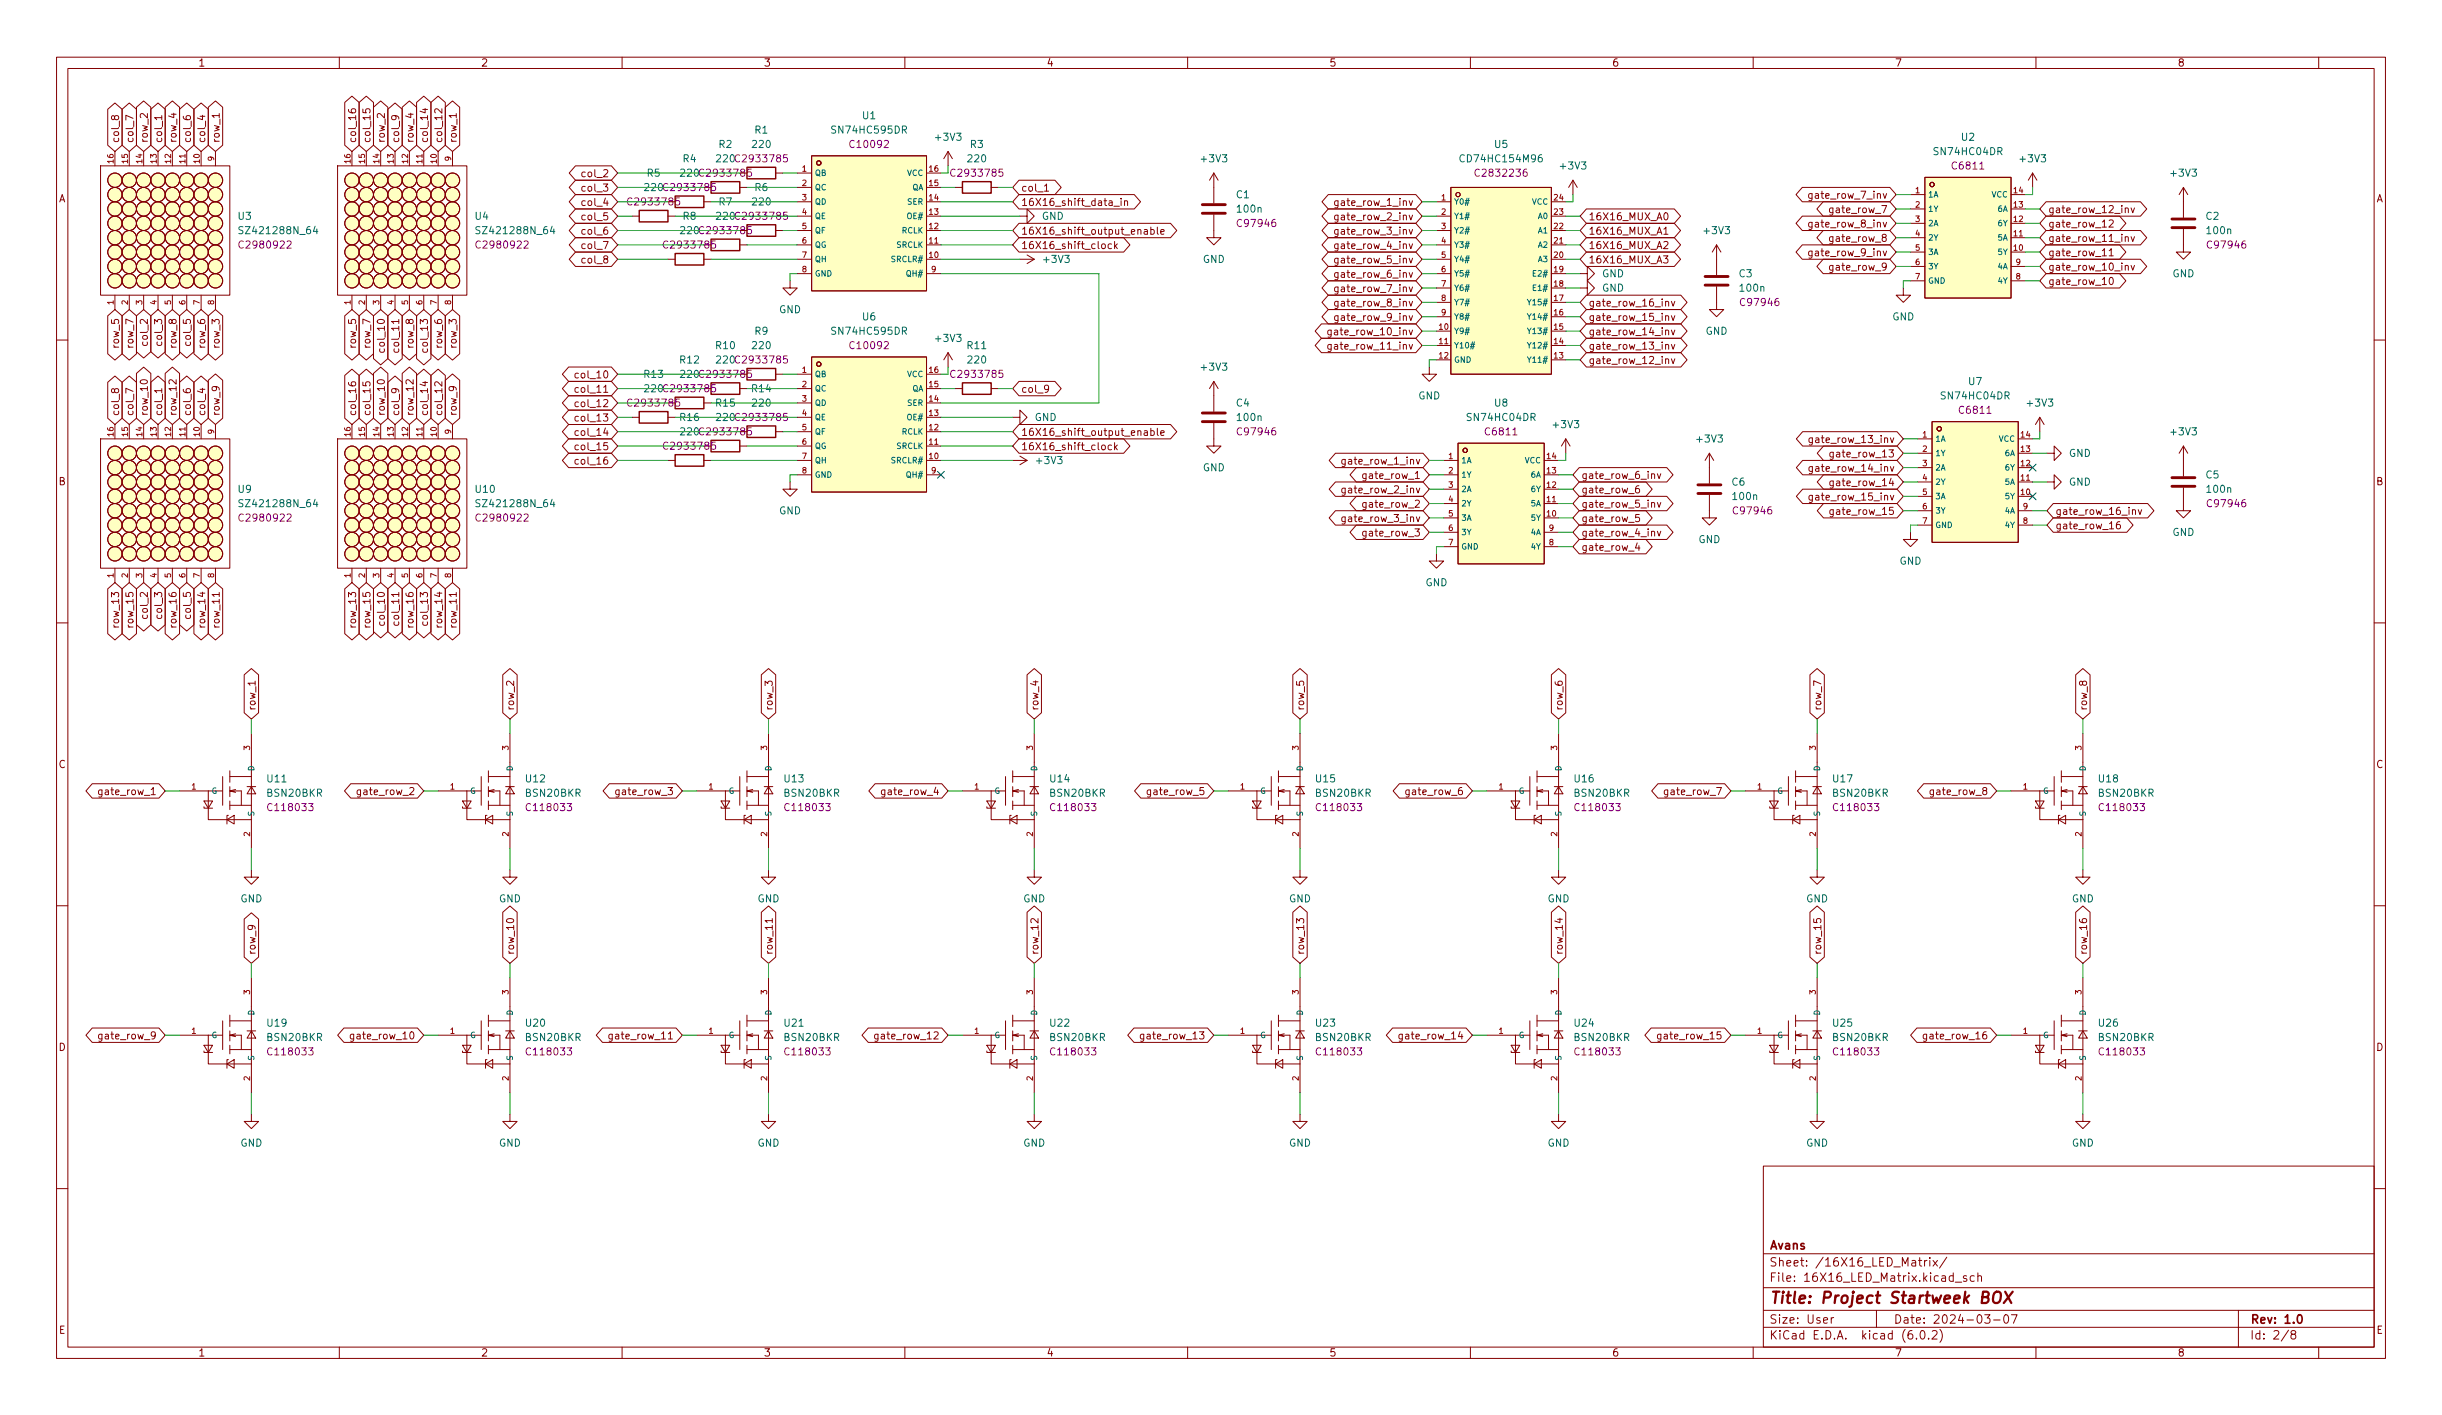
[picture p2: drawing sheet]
<svg xmlns="http://www.w3.org/2000/svg" width="432mm" height="250mm" viewBox="0 0 432 250" stroke-linecap="round" stroke-linejoin="round" font-family="sans-serif">
<defs><g id="words">
<text font-size="2.8" fill="#840000" x="312.8" y="230.4">Title: Project Startweek BOX</text>
<g font-size="2.1" fill="#840000">
<text x="312.8" y="220.9">Avans</text>
<text x="312.8" y="226.6">File: 16X16_LED_Matrix.kicad_sch</text>
<text x="312.8" y="223.9">Sheet: /16X16_LED_Matrix/</text>
<text x="312.8" y="234">Size: User</text>
<text x="334.8" y="234">Date: 2024-03-07</text>
<text x="397.8" y="234">Rev: 1.0</text>
<text x="312.8" y="236.8">KiCad E.D.A. kicad (6.0.2)</text>
<text x="397.8" y="236.8">Id: 2/8</text>
</g>
<g font-size="1.8" fill="#840000">
<text x="35" y="11.8">1</text>
<text x="85" y="11.8">2</text>
<text x="135" y="11.8">3</text>
<text x="185" y="11.8">4</text>
<text x="235" y="11.8">5</text>
<text x="285" y="11.8">6</text>
<text x="335" y="11.8">7</text>
<text x="385" y="11.8">8</text>
<text x="21" y="25.3" transform="rotate(-90 21 25.3)">col_8</text>
<text x="23.6" y="25.3" transform="rotate(-90 23.6 25.3)">col_7</text>
<text x="26.1" y="25.3" transform="rotate(-90 26.1 25.3)">row_2</text>
<text x="28.7" y="25.3" transform="rotate(-90 28.7 25.3)">col_1</text>
<text x="31.2" y="25.3" transform="rotate(-90 31.2 25.3)">row_4</text>
<text x="33.7" y="25.3" transform="rotate(-90 33.7 25.3)">col_6</text>
<text x="36.3" y="25.3" transform="rotate(-90 36.3 25.3)">col_4</text>
<text x="38.8" y="25.3" transform="rotate(-90 38.8 25.3)">row_1</text>
<text x="63" y="25.3" transform="rotate(-90 63 25.3)">col_16</text>
<text x="65.5" y="25.3" transform="rotate(-90 65.5 25.3)">col_15</text>
<text x="68" y="25.3" transform="rotate(-90 68 25.3)">row_2</text>
<text x="70.6" y="25.3" transform="rotate(-90 70.6 25.3)">col_9</text>
<text x="73.1" y="25.3" transform="rotate(-90 73.1 25.3)">row_4</text>
<text x="75.7" y="25.3" transform="rotate(-90 75.7 25.3)">col_14</text>
<text x="78.2" y="25.3" transform="rotate(-90 78.2 25.3)">col_12</text>
<text x="80.7" y="25.3" transform="rotate(-90 80.7 25.3)">row_1</text>
<text x="10.3" y="35.8">A</text>
<text x="103.3" y="31.3">col_2</text>
<text x="103.3" y="33.9">col_3</text>
<text x="180.5" y="33.9">col_1</text>
<text x="320.6" y="35.1">gate_row_7_inv</text>
<text x="420.1" y="35.8">A</text>
<text x="103.3" y="38.9">col_5</text>
<text x="103.3" y="41.5">col_6</text>
<text x="103.3" y="36.4">col_4</text>
<text x="111.5" y="36.3">C2933785</text>
<text x="180.5" y="36.4">16X16_shift_data_in</text>
<text x="180.5" y="41.5">16X16_shift_output_enable</text>
<text x="236.8" y="41.5">gate_row_3_inv</text>
<text x="236.8" y="38.9">gate_row_2_inv</text>
<text x="236.8" y="36.4">gate_row_1_inv</text>
<text x="280.8" y="41.5">16X16_MUX_A1</text>
<text x="280.8" y="38.9">16X16_MUX_A0</text>
<text x="320.6" y="40.2">gate_row_8_inv</text>
<text x="324.1" y="37.7">gate_row_7</text>
<text x="362.1" y="40.2">gate_row_12</text>
<text x="362.1" y="37.7">gate_row_12_inv</text>
<text x="103.3" y="44">col_7</text>
<text x="103.3" y="46.6">col_8</text>
<text x="180.5" y="44">16X16_shift_clock</text>
<text x="236.8" y="44">gate_row_4_inv</text>
<text x="236.8" y="46.6">gate_row_5_inv</text>
<text x="280.8" y="46.6">16X16_MUX_A3</text>
<text x="280.8" y="44">16X16_MUX_A2</text>
<text x="320.6" y="45.3">gate_row_9_inv</text>
<text x="324.1" y="47.8">gate_row_9</text>
<text x="324.1" y="42.7">gate_row_8</text>
<text x="362.1" y="42.7">gate_row_11_inv</text>
<text x="362.1" y="45.3">gate_row_11</text>
<text x="362.1" y="47.8">gate_row_10_inv</text>
<text x="236.8" y="49.1">gate_row_6_inv</text>
<text x="236.8" y="51.6">gate_row_7_inv</text>
<text x="362.1" y="50.4">gate_row_10</text>
<text x="235.8" y="59.3">gate_row_10_inv</text>
<text x="236.8" y="56.7">gate_row_9_inv</text>
<text x="236.8" y="54.2">gate_row_8_inv</text>
<text x="280.8" y="59.3">gate_row_14_inv</text>
<text x="280.8" y="56.7">gate_row_15_inv</text>
<text x="280.8" y="54.2">gate_row_16_inv</text>
<text x="21" y="61.3" transform="rotate(-90 21 61.3)">row_5</text>
<text x="23.6" y="61.3" transform="rotate(-90 23.6 61.3)">row_7</text>
<text x="26.1" y="60.7" transform="rotate(-90 26.1 60.7)">col_2</text>
<text x="28.7" y="60.7" transform="rotate(-90 28.7 60.7)">col_3</text>
<text x="31.2" y="61.3" transform="rotate(-90 31.2 61.3)">row_8</text>
<text x="33.7" y="60.7" transform="rotate(-90 33.7 60.7)">col_5</text>
<text x="36.3" y="61.3" transform="rotate(-90 36.3 61.3)">row_6</text>
<text x="38.8" y="61.3" transform="rotate(-90 38.8 61.3)">row_3</text>
<text x="63" y="61.3" transform="rotate(-90 63 61.3)">row_5</text>
<text x="65.5" y="61.3" transform="rotate(-90 65.5 61.3)">row_7</text>
<text x="68" y="61.7" transform="rotate(-90 68 61.7)">col_10</text>
<text x="70.6" y="61.7" transform="rotate(-90 70.6 61.7)">col_11</text>
<text x="73.1" y="61.3" transform="rotate(-90 73.1 61.3)">row_8</text>
<text x="75.7" y="61.7" transform="rotate(-90 75.7 61.7)">col_13</text>
<text x="78.2" y="61.3" transform="rotate(-90 78.2 61.3)">row_6</text>
<text x="80.7" y="61.3" transform="rotate(-90 80.7 61.3)">row_3</text>
<text x="235.8" y="61.8">gate_row_11_inv</text>
<text x="280.8" y="64.3">gate_row_12_inv</text>
<text x="280.8" y="61.8">gate_row_13_inv</text>
<text x="102.3" y="69.4">col_11</text>
<text x="102.3" y="66.9">col_10</text>
<text x="102.3" y="72">col_12</text>
<text x="120.4" y="66.8">220 C2933785</text>
<text x="180.5" y="69.4">col_9</text>
<text x="21" y="73.6" transform="rotate(-90 21 73.6)">col_8</text>
<text x="23.6" y="73.6" transform="rotate(-90 23.6 73.6)">col_7</text>
<text x="26.1" y="73.6" transform="rotate(-90 26.1 73.6)">row_10</text>
<text x="28.7" y="73.6" transform="rotate(-90 28.7 73.6)">col_1</text>
<text x="31.2" y="73.6" transform="rotate(-90 31.2 73.6)">row_12</text>
<text x="33.7" y="73.6" transform="rotate(-90 33.7 73.6)">col_6</text>
<text x="36.3" y="73.6" transform="rotate(-90 36.3 73.6)">col_4</text>
<text x="38.8" y="73.6" transform="rotate(-90 38.8 73.6)">row_9</text>
<text x="63" y="73.6" transform="rotate(-90 63 73.6)">col_16</text>
<text x="65.5" y="73.6" transform="rotate(-90 65.5 73.6)">col_15</text>
<text x="68" y="73.6" transform="rotate(-90 68 73.6)">row_10</text>
<text x="70.6" y="73.6" transform="rotate(-90 70.6 73.6)">col_9</text>
<text x="73.1" y="73.6" transform="rotate(-90 73.1 73.6)">row_12</text>
<text x="75.7" y="73.6" transform="rotate(-90 75.7 73.6)">col_14</text>
<text x="78.2" y="73.6" transform="rotate(-90 78.2 73.6)">col_12</text>
<text x="80.7" y="73.6" transform="rotate(-90 80.7 73.6)">row_9</text>
<text x="102.3" y="74.5">col_13</text>
<text x="102.3" y="77">col_14</text>
<text x="120.4" y="76.9">220 C2933785</text>
<text x="180.5" y="77">16X16_shift_output_enable</text>
<text x="102.3" y="82.1">col_16</text>
<text x="102.3" y="79.6">col_15</text>
<text x="180.5" y="79.6">16X16_shift_clock</text>
<text x="238" y="82.1">gate_row_1_inv</text>
<text x="320.9" y="78.3">gate_row_13_inv</text>
<text x="320.9" y="83.4">gate_row_14_inv</text>
<text x="324.4" y="80.8">gate_row_13</text>
<text x="10.3" y="85.8">B</text>
<text x="238" y="87.2">gate_row_2_inv</text>
<text x="241.6" y="84.7">gate_row_1</text>
<text x="241.6" y="89.7">gate_row_2</text>
<text x="279.6" y="89.7">gate_row_5_inv</text>
<text x="279.6" y="84.7">gate_row_6_inv</text>
<text x="279.6" y="87.2">gate_row_6</text>
<text x="320.9" y="88.5">gate_row_15_inv</text>
<text x="324.4" y="85.9">gate_row_14</text>
<text x="420.1" y="85.8">B</text>
<text x="238" y="92.3">gate_row_3_inv</text>
<text x="241.6" y="94.8">gate_row_3</text>
<text x="279.6" y="92.3">gate_row_5</text>
<text x="279.6" y="94.8">gate_row_4_inv</text>
<text x="324.4" y="91">gate_row_15</text>
<text x="363.4" y="91">gate_row_16_inv</text>
<text x="363.4" y="93.5">gate_row_16</text>
<text x="279.6" y="97.4">gate_row_4</text>
<text x="21" y="110.5" transform="rotate(-90 21 110.5)">row_13</text>
<text x="23.6" y="110.5" transform="rotate(-90 23.6 110.5)">row_15</text>
<text x="26.1" y="108.9" transform="rotate(-90 26.1 108.9)">col_2</text>
<text x="28.7" y="108.9" transform="rotate(-90 28.7 108.9)">col_3</text>
<text x="31.2" y="110.5" transform="rotate(-90 31.2 110.5)">row_16</text>
<text x="33.7" y="108.9" transform="rotate(-90 33.7 108.9)">col_5</text>
<text x="36.3" y="110.5" transform="rotate(-90 36.3 110.5)">row_14</text>
<text x="38.8" y="110.5" transform="rotate(-90 38.8 110.5)">row_11</text>
<text x="63" y="110.5" transform="rotate(-90 63 110.5)">row_13</text>
<text x="65.5" y="110.5" transform="rotate(-90 65.5 110.5)">row_15</text>
<text x="68" y="109.9" transform="rotate(-90 68 109.9)">col_10</text>
<text x="70.6" y="109.9" transform="rotate(-90 70.6 109.9)">col_11</text>
<text x="73.1" y="110.5" transform="rotate(-90 73.1 110.5)">row_16</text>
<text x="75.7" y="109.9" transform="rotate(-90 75.7 109.9)">col_13</text>
<text x="78.2" y="110.5" transform="rotate(-90 78.2 110.5)">row_14</text>
<text x="80.7" y="110.5" transform="rotate(-90 80.7 110.5)">row_11</text>
<text x="45.2" y="125.7" transform="rotate(-90 45.2 125.7)">row_1</text>
<text x="90.9" y="125.7" transform="rotate(-90 90.9 125.7)">row_2</text>
<text x="136.6" y="125.7" transform="rotate(-90 136.6 125.7)">row_3</text>
<text x="183.6" y="125.7" transform="rotate(-90 183.6 125.7)">row_4</text>
<text x="230.6" y="125.7" transform="rotate(-90 230.6 125.7)">row_5</text>
<text x="276.3" y="125.7" transform="rotate(-90 276.3 125.7)">row_6</text>
<text x="322" y="125.7" transform="rotate(-90 322 125.7)">row_7</text>
<text x="369" y="125.7" transform="rotate(-90 369 125.7)">row_8</text>
<text x="10.3" y="135.8">C</text>
<text x="420.1" y="135.8">C</text>
<text x="18" y="140.5">gate_row_1</text>
<text x="63.8" y="140.5">gate_row_2</text>
<text x="109.5" y="140.5">gate_row_3</text>
<text x="156.5" y="140.5">gate_row_4</text>
<text x="203.5" y="140.5">gate_row_5</text>
<text x="249.2" y="140.5">gate_row_6</text>
<text x="294.9" y="140.5">gate_row_7</text>
<text x="341.9" y="140.5">gate_row_8</text>
<text x="45.2" y="168.9" transform="rotate(-90 45.2 168.9)">row_9</text>
<text x="90.9" y="168.9" transform="rotate(-90 90.9 168.9)">row_10</text>
<text x="136.6" y="168.9" transform="rotate(-90 136.6 168.9)">row_11</text>
<text x="183.6" y="168.9" transform="rotate(-90 183.6 168.9)">row_12</text>
<text x="230.6" y="168.9" transform="rotate(-90 230.6 168.9)">row_13</text>
<text x="276.3" y="168.9" transform="rotate(-90 276.3 168.9)">row_14</text>
<text x="322" y="168.9" transform="rotate(-90 322 168.9)">row_15</text>
<text x="369" y="168.9" transform="rotate(-90 369 168.9)">row_16</text>
<text x="10.3" y="185.8">D</text>
<text x="18" y="183.7">gate_row_9</text>
<text x="62.8" y="183.7">gate_row_10</text>
<text x="108.5" y="183.7">gate_row_11</text>
<text x="155.5" y="183.7">gate_row_12</text>
<text x="202.5" y="183.7">gate_row_13</text>
<text x="248.2" y="183.7">gate_row_14</text>
<text x="293.9" y="183.7">gate_row_15</text>
<text x="340.9" y="183.7">gate_row_16</text>
<text x="420.1" y="185.8">D</text>
<text x="10.4" y="235.8">E</text>
<text x="35" y="239.8">1</text>
<text x="85" y="239.8">2</text>
<text x="135" y="239.8">3</text>
<text x="185" y="239.8">4</text>
<text x="235" y="239.8">5</text>
<text x="285" y="239.8">6</text>
<text x="335" y="239.8">7</text>
<text x="385" y="239.8">8</text>
<text x="420.2" y="235.8">E</text>
</g>
<g font-size="1.8" fill="#006464">
<text x="133.5" y="23.6">R1</text>
<text x="147.4" y="23.6">SN74HC595DR</text>
<text x="152.5" y="21.1">U1</text>
<text x="120.8" y="28.7">R4</text>
<text x="127.1" y="26.1">R2</text>
<text x="133.1" y="26.1">220</text>
<text x="165.6" y="24.9">+3V3</text>
<text x="171.2" y="28.7">220</text>
<text x="171.6" y="26.1">R3</text>
<text x="212.5" y="28.7">+3V3</text>
<text x="258.7" y="28.7">CD74HC154M96</text>
<text x="264.3" y="26.1">U5</text>
<text x="276" y="30">+3V3</text>
<text x="342.2" y="27.4">SN74HC04DR</text>
<text x="346.8" y="24.9">U2</text>
<text x="357.3" y="28.7">+3V3</text>
<text x="114.4" y="31.2">R5</text>
<text x="120.4" y="31.2">220 C2933785</text>
<text x="133.5" y="33.8">R6</text>
<text x="218.6" y="35">C1</text>
<text x="384" y="31.2">+3V3</text>
<text x="42.1" y="38.8">U3</text>
<text x="43" y="41.4">SZ421288N_64</text>
<text x="84" y="38.8">U4</text>
<text x="84.9" y="41.4">SZ421288N_64</text>
<text x="120.4" y="41.4">220 C2933785</text>
<text x="120.8" y="38.8">R8</text>
<text x="127.1" y="36.3">R7</text>
<text x="133.1" y="36.3">220</text>
<text x="184.2" y="38.8">GND</text>
<text x="218.9" y="37.6">100n</text>
<text x="301.4" y="41.4">+3V3</text>
<text x="390.1" y="38.8">C2</text>
<text x="390.3" y="41.4">100n</text>
<text x="184.7" y="46.5">+3V3</text>
<text x="212.7" y="46.5">GND</text>
<text x="283.3" y="49">GND</text>
<text x="283.3" y="51.5">GND</text>
<text x="307.5" y="49">C3</text>
<text x="307.8" y="51.5">100n</text>
<text x="384.1" y="49">GND</text>
<text x="133.5" y="59.2">R9</text>
<text x="137.7" y="55.4">GND</text>
<text x="147.4" y="59.2">SN74HC595DR</text>
<text x="152.5" y="56.6">U6</text>
<text x="301.6" y="59.2">GND</text>
<text x="334.6" y="56.6">GND</text>
<text x="120.3" y="64.2">R12</text>
<text x="126.6" y="61.7">R10</text>
<text x="133.1" y="61.7">220</text>
<text x="165.6" y="60.4">+3V3</text>
<text x="171.1" y="61.7">R11</text>
<text x="171.2" y="64.2">220</text>
<text x="212.5" y="65.5">+3V3</text>
<text x="113.9" y="66.8">R13</text>
<text x="114.1" y="69.3">220 C2933785</text>
<text x="126.6" y="71.9">R15</text>
<text x="133" y="69.3">R14</text>
<text x="133.1" y="71.9">220</text>
<text x="218.6" y="71.9">C4</text>
<text x="250.8" y="70.6">GND</text>
<text x="264.3" y="71.9">U8</text>
<text x="343.5" y="70.6">SN74HC04DR</text>
<text x="348.1" y="68.1">U7</text>
<text x="358.6" y="71.9">+3V3</text>
<text x="120.3" y="74.4">R16</text>
<text x="182.9" y="74.4">GND</text>
<text x="218.9" y="74.4">100n</text>
<text x="259.7" y="74.4">SN74HC04DR</text>
<text x="274.8" y="75.7">+3V3</text>
<text x="384" y="76.9">+3V3</text>
<text x="183.4" y="82">+3V3</text>
<text x="212.7" y="83.3">GND</text>
<text x="300.2" y="78.2">+3V3</text>
<text x="365.8" y="80.8">GND</text>
<text x="42.1" y="87.1">U9</text>
<text x="43" y="89.6">SZ421288N_64</text>
<text x="84.2" y="87.1">U10</text>
<text x="84.9" y="89.6">SZ421288N_64</text>
<text x="306.3" y="85.8">C6</text>
<text x="306.5" y="88.4">100n</text>
<text x="365.8" y="85.8">GND</text>
<text x="390.1" y="84.6">C5</text>
<text x="390.3" y="87.1">100n</text>
<text x="137.7" y="90.9">GND</text>
<text x="300.3" y="96">GND</text>
<text x="384.1" y="94.7">GND</text>
<text x="335.9" y="99.8">GND</text>
<text x="252" y="103.6">GND</text>
<text x="47.3" y="138.3">U11</text>
<text x="47.3" y="140.8">BSN20BKR</text>
<text x="93" y="138.3">U12</text>
<text x="93" y="140.8">BSN20BKR</text>
<text x="138.8" y="138.3">U13</text>
<text x="138.8" y="140.8">BSN20BKR</text>
<text x="185.8" y="138.3">U14</text>
<text x="185.8" y="140.8">BSN20BKR</text>
<text x="232.7" y="138.3">U15</text>
<text x="232.7" y="140.8">BSN20BKR</text>
<text x="278.5" y="138.3">U16</text>
<text x="278.5" y="140.8">BSN20BKR</text>
<text x="324.2" y="138.3">U17</text>
<text x="324.2" y="140.8">BSN20BKR</text>
<text x="371.2" y="138.3">U18</text>
<text x="371.2" y="140.8">BSN20BKR</text>
<text x="42.5" y="159.5">GND</text>
<text x="88.2" y="159.5">GND</text>
<text x="133.9" y="159.5">GND</text>
<text x="180.9" y="159.5">GND</text>
<text x="227.9" y="159.5">GND</text>
<text x="273.6" y="159.5">GND</text>
<text x="319.3" y="159.5">GND</text>
<text x="366.3" y="159.5">GND</text>
<text x="47.3" y="181.5">U19</text>
<text x="47.3" y="184">BSN20BKR</text>
<text x="93" y="181.5">U20</text>
<text x="93" y="184">BSN20BKR</text>
<text x="138.8" y="181.5">U21</text>
<text x="138.8" y="184">BSN20BKR</text>
<text x="185.8" y="181.5">U22</text>
<text x="185.8" y="184">BSN20BKR</text>
<text x="232.7" y="181.5">U23</text>
<text x="232.7" y="184">BSN20BKR</text>
<text x="278.5" y="181.5">U24</text>
<text x="278.5" y="184">BSN20BKR</text>
<text x="324.2" y="181.5">U25</text>
<text x="324.2" y="184">BSN20BKR</text>
<text x="371.2" y="181.5">U26</text>
<text x="371.2" y="184">BSN20BKR</text>
<text x="42.5" y="202.7">GND</text>
<text x="88.2" y="202.7">GND</text>
<text x="133.9" y="202.7">GND</text>
<text x="180.9" y="202.7">GND</text>
<text x="227.9" y="202.7">GND</text>
<text x="273.6" y="202.7">GND</text>
<text x="319.3" y="202.7">GND</text>
<text x="366.3" y="202.7">GND</text>
</g>
<g font-size="1.8" fill="#840084">
<text x="126.8" y="28.7">220 C2933785</text>
<text x="150.6" y="26.1">C10092</text>
<text x="345.4" y="30">C6811</text>
<text x="114.1" y="33.8">220 C2933785</text>
<text x="168.6" y="31.2">C2933785</text>
<text x="261.3" y="31.2">C2832236</text>
<text x="126.8" y="38.8">220 C2933785</text>
<text x="219.1" y="40.1">C97946</text>
<text x="42.8" y="43.9">C2980922</text>
<text x="84.7" y="43.9">C2980922</text>
<text x="117.8" y="43.9">C2933785</text>
<text x="390.6" y="43.9">C97946</text>
<text x="308.1" y="54.1">C97946</text>
<text x="126.8" y="64.2">220 C2933785</text>
<text x="150.6" y="61.7">C10092</text>
<text x="111.5" y="71.9">C2933785</text>
<text x="168.6" y="66.8">C2933785</text>
<text x="126.8" y="74.4">220 C2933785</text>
<text x="219.1" y="76.9">C97946</text>
<text x="262.8" y="76.9">C6811</text>
<text x="346.6" y="73.1">C6811</text>
<text x="117.8" y="79.5">C2933785</text>
<text x="390.6" y="89.6">C97946</text>
<text x="42.8" y="92.2">C2980922</text>
<text x="84.7" y="92.2">C2980922</text>
<text x="306.8" y="90.9">C97946</text>
<text x="47.7" y="143.4">C118033</text>
<text x="93.5" y="143.4">C118033</text>
<text x="139.2" y="143.4">C118033</text>
<text x="186.2" y="143.4">C118033</text>
<text x="233.2" y="143.4">C118033</text>
<text x="278.9" y="143.4">C118033</text>
<text x="324.6" y="143.4">C118033</text>
<text x="371.6" y="143.4">C118033</text>
<text x="47.7" y="186.5">C118033</text>
<text x="93.5" y="186.5">C118033</text>
<text x="139.2" y="186.5">C118033</text>
<text x="186.2" y="186.5">C118033</text>
<text x="233.2" y="186.5">C118033</text>
<text x="278.9" y="186.5">C118033</text>
<text x="324.6" y="186.5">C118033</text>
<text x="371.6" y="186.5">C118033</text>
</g>
<g font-size="1.4" fill="#a90000">
<text x="20.1" y="28.8" transform="rotate(-90 20.1 28.8)">16</text>
<text x="22.6" y="28.8" transform="rotate(-90 22.6 28.8)">15</text>
<text x="25.1" y="28.8" transform="rotate(-90 25.1 28.8)">14</text>
<text x="27.7" y="28.8" transform="rotate(-90 27.7 28.8)">13</text>
<text x="30.2" y="28.8" transform="rotate(-90 30.2 28.8)">12</text>
<text x="32.8" y="28.8" transform="rotate(-90 32.8 28.8)">11</text>
<text x="35.3" y="28.8" transform="rotate(-90 35.3 28.8)">10</text>
<text x="37.8" y="28.4" transform="rotate(-90 37.8 28.4)">9</text>
<text x="62" y="28.8" transform="rotate(-90 62 28.8)">16</text>
<text x="64.5" y="28.8" transform="rotate(-90 64.5 28.8)">15</text>
<text x="67.1" y="28.8" transform="rotate(-90 67.1 28.8)">14</text>
<text x="69.6" y="28.8" transform="rotate(-90 69.6 28.8)">13</text>
<text x="72.1" y="28.8" transform="rotate(-90 72.1 28.8)">12</text>
<text x="74.7" y="28.8" transform="rotate(-90 74.7 28.8)">11</text>
<text x="77.2" y="28.8" transform="rotate(-90 77.2 28.8)">10</text>
<text x="79.8" y="28.4" transform="rotate(-90 79.8 28.4)">9</text>
<text x="141.9" y="30.3">1</text>
<text x="141.9" y="32.9">2</text>
<text x="141.9" y="35.4">3</text>
<text x="164.3" y="35.4">14</text>
<text x="164.3" y="32.9">15</text>
<text x="164.3" y="30.3">16</text>
<text x="254.9" y="35.4">1</text>
<text x="274.8" y="35.4">24</text>
<text x="338.7" y="34.1">1</text>
<text x="356.1" y="34.1">14</text>
<text x="141.9" y="38">4</text>
<text x="141.9" y="40.5">5</text>
<text x="164.3" y="40.5">12</text>
<text x="164.3" y="38">13</text>
<text x="254.9" y="38">2</text>
<text x="254.9" y="40.5">3</text>
<text x="274.8" y="40.5">22</text>
<text x="274.8" y="38">23</text>
<text x="338.7" y="36.7">2</text>
<text x="338.7" y="39.2">3</text>
<text x="338.7" y="41.8">4</text>
<text x="356.1" y="41.8">11</text>
<text x="356.1" y="39.2">12</text>
<text x="356.1" y="36.7">13</text>
<text x="141.9" y="43">6</text>
<text x="141.9" y="45.6">7</text>
<text x="164.3" y="45.6">10</text>
<text x="164.3" y="43">11</text>
<text x="254.9" y="43">4</text>
<text x="254.9" y="45.6">5</text>
<text x="274.8" y="45.6">20</text>
<text x="274.8" y="43">21</text>
<text x="338.7" y="44.3">5</text>
<text x="338.7" y="46.8">6</text>
<text x="356.1" y="44.3">10</text>
<text x="356.5" y="46.8">9</text>
<text x="20.1" y="53.8" transform="rotate(-90 20.1 53.8)">1</text>
<text x="22.6" y="53.8" transform="rotate(-90 22.6 53.8)">2</text>
<text x="25.1" y="53.8" transform="rotate(-90 25.1 53.8)">3</text>
<text x="27.7" y="53.8" transform="rotate(-90 27.7 53.8)">4</text>
<text x="30.2" y="53.8" transform="rotate(-90 30.2 53.8)">5</text>
<text x="32.8" y="53.8" transform="rotate(-90 32.8 53.8)">6</text>
<text x="35.3" y="53.8" transform="rotate(-90 35.3 53.8)">7</text>
<text x="37.8" y="53.8" transform="rotate(-90 37.8 53.8)">8</text>
<text x="62" y="53.8" transform="rotate(-90 62 53.8)">1</text>
<text x="64.5" y="53.8" transform="rotate(-90 64.5 53.8)">2</text>
<text x="67.1" y="53.8" transform="rotate(-90 67.1 53.8)">3</text>
<text x="69.6" y="53.8" transform="rotate(-90 69.6 53.8)">4</text>
<text x="72.1" y="53.8" transform="rotate(-90 72.1 53.8)">5</text>
<text x="74.7" y="53.8" transform="rotate(-90 74.7 53.8)">6</text>
<text x="77.2" y="53.8" transform="rotate(-90 77.2 53.8)">7</text>
<text x="79.8" y="53.8" transform="rotate(-90 79.8 53.8)">8</text>
<text x="141.9" y="48.1">8</text>
<text x="164.7" y="48.1">9</text>
<text x="254.9" y="48.1">6</text>
<text x="254.9" y="50.7">7</text>
<text x="254.9" y="53.2">8</text>
<text x="274.8" y="53.2">17</text>
<text x="274.8" y="50.7">18</text>
<text x="274.8" y="48.1">19</text>
<text x="338.7" y="49.4">7</text>
<text x="356.5" y="49.4">8</text>
<text x="254.5" y="58.3">10</text>
<text x="254.9" y="55.7">9</text>
<text x="274.8" y="58.3">15</text>
<text x="274.8" y="55.7">16</text>
<text x="141.9" y="65.9">1</text>
<text x="164.3" y="65.9">16</text>
<text x="254.5" y="60.8">11</text>
<text x="254.5" y="63.4">12</text>
<text x="274.8" y="63.4">13</text>
<text x="274.8" y="60.8">14</text>
<text x="141.9" y="68.4">2</text>
<text x="141.9" y="71">3</text>
<text x="164.3" y="71">14</text>
<text x="164.3" y="68.4">15</text>
<text x="20.1" y="77.1" transform="rotate(-90 20.1 77.1)">16</text>
<text x="22.6" y="77.1" transform="rotate(-90 22.6 77.1)">15</text>
<text x="25.1" y="77.1" transform="rotate(-90 25.1 77.1)">14</text>
<text x="27.7" y="77.1" transform="rotate(-90 27.7 77.1)">13</text>
<text x="30.2" y="77.1" transform="rotate(-90 30.2 77.1)">12</text>
<text x="32.8" y="77.1" transform="rotate(-90 32.8 77.1)">11</text>
<text x="35.3" y="77.1" transform="rotate(-90 35.3 77.1)">10</text>
<text x="37.8" y="76.7" transform="rotate(-90 37.8 76.7)">9</text>
<text x="62" y="77.1" transform="rotate(-90 62 77.1)">16</text>
<text x="64.5" y="77.1" transform="rotate(-90 64.5 77.1)">15</text>
<text x="67.1" y="77.1" transform="rotate(-90 67.1 77.1)">14</text>
<text x="69.6" y="77.1" transform="rotate(-90 69.6 77.1)">13</text>
<text x="72.1" y="77.1" transform="rotate(-90 72.1 77.1)">12</text>
<text x="74.7" y="77.1" transform="rotate(-90 74.7 77.1)">11</text>
<text x="77.2" y="77.1" transform="rotate(-90 77.2 77.1)">10</text>
<text x="79.8" y="76.7" transform="rotate(-90 79.8 76.7)">9</text>
<text x="141.9" y="73.5">4</text>
<text x="141.9" y="76.1">5</text>
<text x="164.3" y="76.1">12</text>
<text x="164.3" y="73.5">13</text>
<text x="340" y="77.3">1</text>
<text x="357.4" y="77.3">14</text>
<text x="141.9" y="78.6">6</text>
<text x="141.9" y="81.1">7</text>
<text x="141.9" y="83.7">8</text>
<text x="164.3" y="81.1">10</text>
<text x="164.3" y="78.6">11</text>
<text x="164.7" y="83.7">9</text>
<text x="256.2" y="81.1">1</text>
<text x="256.2" y="83.7">2</text>
<text x="273.5" y="83.7">13</text>
<text x="273.5" y="81.1">14</text>
<text x="340" y="79.9">2</text>
<text x="340" y="82.4">3</text>
<text x="357.4" y="82.4">12</text>
<text x="357.4" y="79.9">13</text>
<text x="256.2" y="86.2">3</text>
<text x="256.2" y="88.8">4</text>
<text x="273.5" y="88.8">11</text>
<text x="273.5" y="86.2">12</text>
<text x="340" y="84.9">4</text>
<text x="340" y="87.5">5</text>
<text x="357.4" y="87.5">10</text>
<text x="357.4" y="84.9">11</text>
<text x="256.2" y="91.3">5</text>
<text x="256.2" y="93.8">6</text>
<text x="273.5" y="91.3">10</text>
<text x="273.9" y="93.8">9</text>
<text x="340" y="90">6</text>
<text x="340" y="92.6">7</text>
<text x="357.8" y="92.6">8</text>
<text x="357.8" y="90">9</text>
<text x="256.2" y="96.4">7</text>
<text x="273.9" y="96.4">8</text>
<text x="20.1" y="102.1" transform="rotate(-90 20.1 102.1)">1</text>
<text x="22.6" y="102.1" transform="rotate(-90 22.6 102.1)">2</text>
<text x="25.1" y="102.1" transform="rotate(-90 25.1 102.1)">3</text>
<text x="27.7" y="102.1" transform="rotate(-90 27.7 102.1)">4</text>
<text x="30.2" y="102.1" transform="rotate(-90 30.2 102.1)">5</text>
<text x="32.8" y="102.1" transform="rotate(-90 32.8 102.1)">6</text>
<text x="35.3" y="102.1" transform="rotate(-90 35.3 102.1)">7</text>
<text x="37.8" y="102.1" transform="rotate(-90 37.8 102.1)">8</text>
<text x="62" y="102.1" transform="rotate(-90 62 102.1)">1</text>
<text x="64.5" y="102.1" transform="rotate(-90 64.5 102.1)">2</text>
<text x="67.1" y="102.1" transform="rotate(-90 67.1 102.1)">3</text>
<text x="69.6" y="102.1" transform="rotate(-90 69.6 102.1)">4</text>
<text x="72.1" y="102.1" transform="rotate(-90 72.1 102.1)">5</text>
<text x="74.7" y="102.1" transform="rotate(-90 74.7 102.1)">6</text>
<text x="77.2" y="102.1" transform="rotate(-90 77.2 102.1)">7</text>
<text x="79.8" y="102.1" transform="rotate(-90 79.8 102.1)">8</text>
<text x="44.2" y="132.6" transform="rotate(-90 44.2 132.6)">3</text>
<text x="89.9" y="132.6" transform="rotate(-90 89.9 132.6)">3</text>
<text x="135.6" y="132.6" transform="rotate(-90 135.6 132.6)">3</text>
<text x="182.6" y="132.6" transform="rotate(-90 182.6 132.6)">3</text>
<text x="229.6" y="132.6" transform="rotate(-90 229.6 132.6)">3</text>
<text x="275.3" y="132.6" transform="rotate(-90 275.3 132.6)">3</text>
<text x="321.1" y="132.6" transform="rotate(-90 321.1 132.6)">3</text>
<text x="368" y="132.6" transform="rotate(-90 368 132.6)">3</text>
<text x="33.9" y="139.6">1</text>
<text x="79.6" y="139.6">1</text>
<text x="125.3" y="139.6">1</text>
<text x="172.3" y="139.6">1</text>
<text x="219.3" y="139.6">1</text>
<text x="265" y="139.6">1</text>
<text x="310.8" y="139.6">1</text>
<text x="357.8" y="139.6">1</text>
<text x="44.2" y="147.8" transform="rotate(-90 44.2 147.8)">2</text>
<text x="89.9" y="147.8" transform="rotate(-90 89.9 147.8)">2</text>
<text x="135.6" y="147.8" transform="rotate(-90 135.6 147.8)">2</text>
<text x="182.6" y="147.8" transform="rotate(-90 182.6 147.8)">2</text>
<text x="229.6" y="147.8" transform="rotate(-90 229.6 147.8)">2</text>
<text x="275.3" y="147.8" transform="rotate(-90 275.3 147.8)">2</text>
<text x="321.1" y="147.8" transform="rotate(-90 321.1 147.8)">2</text>
<text x="368" y="147.8" transform="rotate(-90 368 147.8)">2</text>
<text x="44.2" y="175.8" transform="rotate(-90 44.2 175.8)">3</text>
<text x="89.9" y="175.8" transform="rotate(-90 89.9 175.8)">3</text>
<text x="135.6" y="175.8" transform="rotate(-90 135.6 175.8)">3</text>
<text x="182.6" y="175.8" transform="rotate(-90 182.6 175.8)">3</text>
<text x="229.6" y="175.8" transform="rotate(-90 229.6 175.8)">3</text>
<text x="275.3" y="175.8" transform="rotate(-90 275.3 175.8)">3</text>
<text x="321.1" y="175.8" transform="rotate(-90 321.1 175.8)">3</text>
<text x="368" y="175.8" transform="rotate(-90 368 175.8)">3</text>
<text x="33.9" y="182.7">1</text>
<text x="79.6" y="182.7">1</text>
<text x="125.3" y="182.7">1</text>
<text x="172.3" y="182.7">1</text>
<text x="219.3" y="182.7">1</text>
<text x="265" y="182.7">1</text>
<text x="310.8" y="182.7">1</text>
<text x="357.8" y="182.7">1</text>
<text x="44.2" y="191" transform="rotate(-90 44.2 191)">2</text>
<text x="89.9" y="191" transform="rotate(-90 89.9 191)">2</text>
<text x="135.6" y="191" transform="rotate(-90 135.6 191)">2</text>
<text x="182.6" y="191" transform="rotate(-90 182.6 191)">2</text>
<text x="229.6" y="191" transform="rotate(-90 229.6 191)">2</text>
<text x="275.3" y="191" transform="rotate(-90 275.3 191)">2</text>
<text x="321.1" y="191" transform="rotate(-90 321.1 191)">2</text>
<text x="368" y="191" transform="rotate(-90 368 191)">2</text>
</g>
<g font-size="1.4" fill="#006464">
<text x="144" y="31.1">QB</text>
<text x="144" y="33.6">QC</text>
<text x="160.4" y="31.1">VCC</text>
<text x="161.2" y="33.6">QA</text>
<text x="340.9" y="34.9">1A</text>
<text x="352.2" y="34.9">VCC</text>
<text x="144" y="36.2">QD</text>
<text x="144" y="38.7">QE</text>
<text x="144" y="41.2">QF</text>
<text x="159.5" y="41.2">RCLK</text>
<text x="160.5" y="36.2">SER</text>
<text x="160.5" y="38.7">OE#</text>
<text x="257" y="36.2">Y0#</text>
<text x="257" y="38.7">Y1#</text>
<text x="257" y="41.2">Y2#</text>
<text x="270.9" y="36.2">VCC</text>
<text x="272" y="41.2">A1</text>
<text x="272" y="38.7">A0</text>
<text x="340.9" y="37.4">1Y</text>
<text x="340.9" y="40">2A</text>
<text x="353.3" y="37.4">6A</text>
<text x="353.4" y="40">6Y</text>
<text x="144" y="43.8">QG</text>
<text x="144" y="46.3">QH</text>
<text x="157.8" y="46.3">SRCLR#</text>
<text x="158.5" y="43.8">SRCLK</text>
<text x="257" y="43.8">Y3#</text>
<text x="257" y="46.3">Y4#</text>
<text x="272" y="46.3">A3</text>
<text x="272" y="43.8">A2</text>
<text x="340.9" y="42.5">2Y</text>
<text x="340.9" y="45.1">3A</text>
<text x="340.9" y="47.6">3Y</text>
<text x="353.3" y="42.5">5A</text>
<text x="353.3" y="47.6">4A</text>
<text x="353.4" y="45.1">5Y</text>
<text x="144" y="48.9">GND</text>
<text x="160.5" y="48.9">QH#</text>
<text x="257" y="48.9">Y5#</text>
<text x="257" y="51.4">Y6#</text>
<text x="257" y="53.9">Y7#</text>
<text x="270.6" y="53.9">Y15#</text>
<text x="271.3" y="51.4">E1#</text>
<text x="271.3" y="48.9">E2#</text>
<text x="340.9" y="50.1">GND</text>
<text x="353.4" y="50.1">4Y</text>
<text x="257" y="59">Y9#</text>
<text x="257" y="56.5">Y8#</text>
<text x="270.6" y="59">Y13#</text>
<text x="270.6" y="56.5">Y14#</text>
<text x="257" y="61.6">Y10#</text>
<text x="257" y="64.1">GND</text>
<text x="270.6" y="64.1">Y11#</text>
<text x="270.6" y="61.6">Y12#</text>
<text x="144" y="66.6">QB</text>
<text x="144" y="69.2">QC</text>
<text x="144" y="71.7">QD</text>
<text x="160.4" y="66.6">VCC</text>
<text x="160.5" y="71.7">SER</text>
<text x="161.2" y="69.2">QA</text>
<text x="144" y="74.3">QE</text>
<text x="144" y="76.8">QF</text>
<text x="159.5" y="76.8">RCLK</text>
<text x="160.5" y="74.3">OE#</text>
<text x="144" y="79.3">QG</text>
<text x="144" y="81.9">QH</text>
<text x="157.8" y="81.9">SRCLR#</text>
<text x="158.5" y="79.3">SRCLK</text>
<text x="258.3" y="81.9">1A</text>
<text x="269.6" y="81.9">VCC</text>
<text x="342.1" y="78.1">1A</text>
<text x="342.1" y="80.6">1Y</text>
<text x="342.1" y="83.2">2A</text>
<text x="353.4" y="78.1">VCC</text>
<text x="354.6" y="80.6">6A</text>
<text x="354.7" y="83.2">6Y</text>
<text x="144" y="84.4">GND</text>
<text x="160.5" y="84.4">QH#</text>
<text x="258.3" y="84.4">1Y</text>
<text x="258.3" y="87">2A</text>
<text x="258.3" y="89.5">2Y</text>
<text x="270.8" y="89.5">5A</text>
<text x="270.8" y="84.4">6A</text>
<text x="270.8" y="87">6Y</text>
<text x="342.1" y="85.7">2Y</text>
<text x="342.1" y="88.2">3A</text>
<text x="354.6" y="85.7">5A</text>
<text x="354.7" y="88.2">5Y</text>
<text x="258.3" y="92">3A</text>
<text x="258.3" y="94.6">3Y</text>
<text x="270.8" y="94.6">4A</text>
<text x="270.8" y="92">5Y</text>
<text x="342.1" y="90.8">3Y</text>
<text x="342.1" y="93.3">GND</text>
<text x="354.6" y="90.8">4A</text>
<text x="354.7" y="93.3">4Y</text>
<text x="258.3" y="97.1">GND</text>
<text x="270.8" y="97.1">4Y</text>
<text x="45" y="136.2" transform="rotate(-90 45 136.2)">D</text>
<text x="90.7" y="136.2" transform="rotate(-90 90.7 136.2)">D</text>
<text x="136.4" y="136.2" transform="rotate(-90 136.4 136.2)">D</text>
<text x="183.4" y="136.2" transform="rotate(-90 183.4 136.2)">D</text>
<text x="230.4" y="136.2" transform="rotate(-90 230.4 136.2)">D</text>
<text x="276.1" y="136.2" transform="rotate(-90 276.1 136.2)">D</text>
<text x="321.8" y="136.2" transform="rotate(-90 321.8 136.2)">D</text>
<text x="368.8" y="136.2" transform="rotate(-90 368.8 136.2)">D</text>
<text x="37.3" y="140.3">G</text>
<text x="83.1" y="140.3">G</text>
<text x="128.8" y="140.3">G</text>
<text x="175.8" y="140.3">G</text>
<text x="222.8" y="140.3">G</text>
<text x="268.5" y="140.3">G</text>
<text x="314.2" y="140.3">G</text>
<text x="361.2" y="140.3">G</text>
<text x="45" y="144.4" transform="rotate(-90 45 144.4)">S</text>
<text x="90.7" y="144.4" transform="rotate(-90 90.7 144.4)">S</text>
<text x="136.4" y="144.4" transform="rotate(-90 136.4 144.4)">S</text>
<text x="183.4" y="144.4" transform="rotate(-90 183.4 144.4)">S</text>
<text x="230.4" y="144.4" transform="rotate(-90 230.4 144.4)">S</text>
<text x="276.1" y="144.4" transform="rotate(-90 276.1 144.4)">S</text>
<text x="321.8" y="144.4" transform="rotate(-90 321.8 144.4)">S</text>
<text x="368.8" y="144.4" transform="rotate(-90 368.8 144.4)">S</text>
<text x="45" y="179.4" transform="rotate(-90 45 179.4)">D</text>
<text x="90.7" y="179.4" transform="rotate(-90 90.7 179.4)">D</text>
<text x="136.4" y="179.4" transform="rotate(-90 136.4 179.4)">D</text>
<text x="183.4" y="179.4" transform="rotate(-90 183.4 179.4)">D</text>
<text x="230.4" y="179.4" transform="rotate(-90 230.4 179.4)">D</text>
<text x="276.1" y="179.4" transform="rotate(-90 276.1 179.4)">D</text>
<text x="321.8" y="179.4" transform="rotate(-90 321.8 179.4)">D</text>
<text x="368.8" y="179.4" transform="rotate(-90 368.8 179.4)">D</text>
<text x="37.3" y="183.5">G</text>
<text x="83.1" y="183.5">G</text>
<text x="128.8" y="183.5">G</text>
<text x="175.8" y="183.5">G</text>
<text x="222.8" y="183.5">G</text>
<text x="268.5" y="183.5">G</text>
<text x="314.2" y="183.5">G</text>
<text x="361.2" y="183.5">G</text>
<text x="45" y="187.6" transform="rotate(-90 45 187.6)">S</text>
<text x="90.7" y="187.6" transform="rotate(-90 90.7 187.6)">S</text>
<text x="136.4" y="187.6" transform="rotate(-90 136.4 187.6)">S</text>
<text x="183.4" y="187.6" transform="rotate(-90 183.4 187.6)">S</text>
<text x="230.4" y="187.6" transform="rotate(-90 230.4 187.6)">S</text>
<text x="276.1" y="187.6" transform="rotate(-90 276.1 187.6)">S</text>
<text x="321.8" y="187.6" transform="rotate(-90 321.8 187.6)">S</text>
<text x="368.8" y="187.6" transform="rotate(-90 368.8 187.6)">S</text>
</g>
</g></defs>
<g fill="none" stroke="#840000" stroke-width=".18">
<path d="M10 10.1h411.8v230h-411.8zM12 12.1h407.8v226h-407.8zM19 19.3l1.3-1.1 1.3 1.1v6.4l-1.3 1.1-1.3-1.1zM21.6 19.3l1.3-1.1 1.2 1.1v6.4l-1.2 1.1-1.3-1.1zM24.1 19l1.3-1.2 1.3 1.2v6.7l-1.3 1.1-1.3-1.1zM26.7 19.3l1.2-1.1 1.3 1.1v6.4l-1.3 1.1-1.2-1.1zM29.2 19l1.3-1.2 1.3 1.2v6.7l-1.3 1.1-1.3-1.1zM31.7 19.3l1.3-1.1 1.3 1.1v6.4l-1.3 1.1-1.3-1.1zM34.3 19.3l1.3-1.1 1.2 1.1v6.4l-1.2 1.1-1.3-1.1zM36.8 19l1.3-1.2 1.3 1.2v6.7l-1.3 1.1-1.3-1.1zM60 10.1v2M61 18.1l1.2-1.1 1.3 1.1v7.6l-1.3 1.1-1.2-1.1z"/>
<path d="M61.6 19.3l.1 .4a.86 .86 0 0 0 1.2 0l-.1-.4-.4-.1-.3 .3v.2l.3 .3M63.5 18.1l1.3-1.1 1.2 1.1v7.6l-1.2 1.1-1.3-1.1zM64.2 19.3v.6l.6 .1-.2-.2 .1-.5 .2-.1 .4 .1 .1 .2-.1 .5M66 19l1.3-1.2 1.3 1.2v6.7l-1.3 1.1-1.3-1.1zM68.6 19.3l1.2-1.1 1.3 1.1v6.4l-1.3 1.1-1.2-1.1zM71.1 19l1.3-1.2 1.3 1.2v6.7l-1.3 1.1-1.3-1.1zM73.7 18.1l1.2-1.1 1.3 1.1v7.6l-1.3 1.1-1.2-1.1zM74.7 19.3h.9M75.2 19.2v.8l-.9-.4M76.2 18.1l1.3-1.1 1.2 1.1v7.6l-1.2 1.1-1.3-1.1zM78.1 19.2v.8l-.9-.8-.3 .3 .1 .5M78.7 19l1.3-1.2 1.3 1.2v6.7l-1.3 1.1-1.3-1.1z"/>
<path d="M110 10.1v2M160 10.1v2M210 10.1v2M260 10.1v2M310 10.1v2M360 10.1v2M410 10.1v2M17.8 29.3h22.8v22.9h-22.8zM20.3 20.7l.2-.3 .4 .1 .1 .2-.1 .3-.4 .2-.2-.2-.2-.5-.1-.1-.2 .2-.1 .3 .1 .2 .2 .1 .3-.3M20.3 26.8v2.5M22.9 26.8v2.5M23.5 20.9l-1.2-.5v.8"/>
<path d="M25.4 26.8v2.5M27.9 26.8v2.5M28.6 20.8h-1.3l.4 .4M28.6 20.4v.8M30.5 26.8v2.5M32.4 20.6l.1 .3a.86 .86 0 0 0 1.2 0l-.1-.4-.5-.1-.2 .3v.2l.2 .3M33 26.8v2.5M35.4 20.6h.8M35.6 26.8v2.5M35.8 20.4v.8l-.9-.3M38.1 26.8v2.5M38.8 20.1v.7"/>
<path d="M59.7 29.3h22.8v22.9h-22.8zM62.2 26.8v2.5M64.8 26.8v2.5M67.3 26.8v2.5M69.8 20.4l.2 .3v.2l-.2 .3-.5-.2-.1-.3 .2-.2a.84 .84 0 0 1 1.1 .3v.2M69.8 26.8v2.5M72.4 26.8v2.5M74.9 26.8v2.5M77.5 26.8v2.5M80 26.8v2.5M80.7 20.1v.7M101.8 36.9h6.3l1.1 1.3-1.1 1.3h-6.3l-1.2-1.3z"/>
<path d="M101.8 29.3h6.3l1.1 1.3-1.1 1.3h-6.3l-1.2-1.3zM101.8 31.9h6.3l1.1 1.2-1.1 1.3h-6.3l-1.2-1.3zM101.8 39.5h6.3l1.1 1.2-1.1 1.3h-6.3l-1.2-1.3zM101.8 34.4h6.3l1.1 1.3-1.1 1.2h-6.3l-1.2-1.2zM111.8 38.2h1.2M118.1 38.2h1.3M124.5 35.7h1.2M130.8 33.1h1.3M137.2 30.6h1.2M141 35.7h2.5M141 38.2h2.5M141 33.1h2.5"/>
<path d="M141 30.6h2.5M143.5 27.5h20.3v23.9h-20.3zM163.8 35.7h2.6M163.8 38.2h2.6M163.8 33.1h2.6M163.8 30.6h2.6M167.6 26.8v2.5M167.6 26.8l-.7 1.2M167.6 26.8l.8 1.2M168.9 33.1h1.3M175.3 33.1h1.2M180.2 34.4h20.4l1.1 1.3-1.1 1.2h-20.4l-1.1-1.2z"/>
<path d="M180.2 31.9h6.3l1.1 1.2-1.1 1.3h-6.3l-1.1-1.3zM180.2 39.5h26.8l1.1 1.2-1.1 1.3h-26.8l-1.1-1.3zM180.3 38.2h1.3v-1.3l1.3 1.3-1.3 1.3v-1.3M184.7 32.9l.4-.4v1.3M184.7 33.8h.7M197 36.5h.9M198.2 35.1v.1M198.2 35.5v.8M198.8 35.6l.2-.1h.3l.1 .8M198.8 35.5v.8M214.6 38v4h1.3l-1.3 1.3-1.2-1.3h1.2M214.6 30.6v5.3"/>
<path d="M214.6 30.6l-.7 1.3M214.6 30.6l.8 1.3M234.9 39.5h15.4l1.2 1.2-1.2 1.3h-15.4l-1.1-1.3zM234.9 36.9h15.4l1.2 1.3-1.2 1.3h-15.4l-1.1-1.3zM234.9 34.4h15.4l1.2 1.3-1.2 1.2h-15.4l-1.1-1.2zM236.6 38v1.1l-.3 .2-.3-.1M236.6 38.1l-.4-.1-.2 .3 .1 .5h.5M236.6 35.5v1l-.3 .3-.3-.1M236.6 35.5h-.4l-.2 .2 .1 .6h.5M254 35.7h2.5M254 38.2h2.5M256.5 33.1h17.8v33h-17.8z"/>
<path d="M274.3 35.7h2.6M274.3 38.2h2.6M278.1 31.9l-.7 1.2M278.1 31.9v2.5M278.1 31.9l.8 1.2M280.5 39.5h15.6l1.1 1.2-1.1 1.3h-15.6l-1.1-1.3zM280.5 36.9h15.6l1.1 1.3-1.1 1.3h-15.6l-1.1-1.3zM294.3 37.7l.2-.1a.68 .68 0 0 1 .5 .6 .68 .68 0 0 1-.5 .7l-.2-.1-.1-.4zM318.7 38.2h15.5l1.1 1.3-1.1 1.2h-15.5l-1.1-1.2zM318.7 33.1h15.5l1.1 1.3-1.1 1.3h-15.5l-1.1-1.3zM320.4 39.3v1l-.2 .3-.3-.1M320.4 39.4l-.4-.1-.2 .2 .1 .6h.5"/>
<path d="M320.4 34.2v1l-.2 .3-.3-.1M320.4 34.3l-.4-.1-.2 .3 .1 .5h.5M322.4 35.7h11.8l1.1 1.2-1.1 1.3h-11.8l-1.1-1.3zM324.1 36.8v1l-.2 .2h-.3M324.1 36.8h-.4l-.2 .2 .1 .5h.5M337.8 34.4h2.6M337.8 39.5h2.6M337.8 36.9h2.6M340.4 31.3h15.2v21.4h-15.2zM355.6 34.4h2.5M355.6 39.5h2.5M355.6 36.9h2.5"/>
<path d="M359.4 30.6l-.8 1.3M359.4 30.6v2.5M359.4 30.6l.8 1.3M361.8 38.2h13l1.1 1.3-1.1 1.2h-13l-1.1-1.2zM361.8 35.7h16.7l1.1 1.2-1.1 1.3h-16.7l-1.1-1.3zM373 39l.4-.1 .3 .3-.8 .9h.8M375.8 36.9l.2-.1h.3v.8M376.8 36.8l.3 .8 .3-.8M386.1 33.1v5.4M386.1 33.1l-.8 1.3M386.1 33.1l.7 1.3M19 55.8l1.3-1.1 1.3 1.1v6.7l-1.3 1.2-1.3-1.2z"/>
<path d="M20.3 52.2v2.5M21.6 55.8l1.3-1.1 1.2 1.1v6.7l-1.2 1.2-1.3-1.2zM22.9 52.2v2.5M24.1 55.8l1.3-1.1 1.3 1.1v6.4l-1.3 1.1-1.3-1.1zM25.4 52.2v2.5M26.7 55.8l1.2-1.1 1.3 1.1v6.4l-1.3 1.1-1.2-1.1zM27.9 52.2v2.5M29.2 55.8l1.3-1.1 1.3 1.1v6.7l-1.3 1.2-1.3-1.2zM30.5 52.2v2.5M31.7 55.8l1.3-1.1 1.3 1.1v6.4l-1.3 1.1-1.3-1.1zM33 52.2v2.5M34.3 55.8l1.3-1.1 1.2 1.1v6.7l-1.2 1.2-1.3-1.2z"/>
<path d="M35.6 52.2v2.5M36.8 55.8l1.3-1.1 1.3 1.1v6.7l-1.3 1.2-1.3-1.2zM38.1 52.2v2.5M61 55.8l1.2-1.1 1.3 1.1v6.7l-1.3 1.2-1.2-1.2zM62.2 52.2v2.5M63.5 55.8l1.3-1.1 1.2 1.1v6.7l-1.2 1.2-1.3-1.2zM64.8 52.2v2.5M66 55.8l1.3-1.1 1.3 1.1v7.6l-1.3 1.1-1.3-1.1zM67.3 52.2v2.5M68.6 55.8l1.2-1.1 1.3 1.1v7.6l-1.3 1.1-1.2-1.1zM69.8 52.2v2.5M71.1 55.8l1.3-1.1 1.3 1.1v6.7l-1.3 1.2-1.3-1.2z"/>
<path d="M72.4 52.2v2.5M73.7 55.8l1.2-1.1 1.3 1.1v7.6l-1.3 1.1-1.2-1.1zM74.9 52.2v2.5M76.2 55.8l1.3-1.1 1.2 1.1v6.7l-1.2 1.2-1.3-1.2zM77.5 52.2v2.5M78.7 55.8l1.3-1.1 1.3 1.1v6.7l-1.3 1.2-1.3-1.2zM80 52.2v2.5M101.8 42h6.3l1.1 1.3-1.1 1.3h-6.3l-1.2-1.3zM101.8 44.6h6.3l1.1 1.2-1.1 1.3h-6.3l-1.2-1.3zM118.1 45.8h1.3M124.5 45.8h1.2M130.8 43.3h1.3"/>
<path d="M137.2 40.7h1.2M139.7 49.6v1.3h1.3l-1.3 1.3-1.3-1.3h1.3M141 48.4h2.5M141 45.8h2.5M141 43.3h2.5M141 40.7h2.5M163.8 48.4h2.6M163.8 45.8h2.6M163.8 43.3h2.6M163.8 40.7h2.6M180.2 42h18.5l1.1 1.3-1.1 1.3h-18.5l-1.1-1.3zM180.3 45.8h2.6"/>
<path d="M181.6 45.1l1.3 .7M182.9 45.8l-1.3 .8M196.5 43.2l-.3-.1-.3 .2 .2 .6h.4M197.1 42.7v1.3M197.2 43.5l.4 .5M197.6 43.1l-.5 .5M202.3 40.6h.5l.1 .8M202.9 40.9h-.4l-.2 .2 .2 .3h.4M203.5 40.6h.4l.2 .2-.1 .6h-.5M203.5 40.1v1.3M204.6 40.1v1.1l.2 .2M205.2 41l.7-.1-.1-.3h-.4l-.2 .1 .1 .7h.5"/>
<path d="M233.7 57.3h16.6l1.2 1.2-1.2 1.3h-16.6l-1.2-1.3zM233.7 59.8h16.6l1.2 1.3-1.2 1.2h-16.6l-1.2-1.2zM234.9 42h15.4l1.2 1.3-1.2 1.3h-15.4l-1.1-1.3zM234.9 44.6h15.4l1.2 1.2-1.2 1.3h-15.4l-1.1-1.3zM234.9 47.1h15.4l1.2 1.3-1.2 1.2h-15.4l-1.1-1.2zM234.9 54.7h15.4l1.2 1.3-1.2 1.3h-15.4l-1.1-1.3zM234.9 49.6h15.4l1.2 1.3-1.2 1.3h-15.4l-1.1-1.3zM234.9 52.2h15.4l1.2 1.2-1.2 1.3h-15.4l-1.1-1.3zM235.4 58.3v1.1l-.3 .2h-.3M235.4 58.4l-.4-.1-.2 .3 .1 .5h.5M236.6 43.1v1l-.3 .3-.3-.1M236.6 43.2l-.4-.1-.2 .2 .1 .6h.5"/>
<path d="M236.6 40.6v1l-.3 .2h-.3M236.6 40.6h-.4l-.2 .2 .1 .6h.5M236.6 45.6v1.1l-.3 .2h-.3M236.6 45.7l-.4-.1-.2 .3 .1 .5h.5M236.6 48.2v1l-.3 .3-.3-.1M236.6 48.2h-.4l-.2 .2 .1 .6h.5M236.6 55.8v1l-.3 .3-.3-.1M236.6 55.9l-.4-.1-.2 .2 .1 .6h.5M236.6 50.7v1.1l-.3 .2-.3-.1M236.6 50.8l-.4-.1-.2 .3 .1 .5h.5M236.6 53.3v1l-.3 .2h-.3M236.6 53.3h-.4l-.2 .2 .1 .6h.5"/>
<path d="M254 58.5h2.5M254 56h2.5M254 53.4h2.5M254 50.9h2.5M254 48.4h2.5M254 45.8h2.5M254 43.3h2.5M254 40.7h2.5M274.3 58.5h2.6M274.3 56h2.6M274.3 53.4h2.6M274.3 50.9h2.6"/>
<path d="M274.3 48.4h2.6M274.3 45.8h2.6M274.3 43.3h2.6M274.3 40.7h2.6M279.4 48.4h1.3v-1.3l1.2 1.3-1.2 1.2v-1.2M279.4 50.9h1.3v-1.3l1.2 1.3-1.2 1.3v-1.3M280.5 44.6h15.6l1.1 1.2-1.1 1.3h-15.6l-1.1-1.3zM280.5 42h15.6l1.1 1.3-1.1 1.3h-15.6l-1.1-1.3zM280.5 57.3h16.7l1.1 1.2-1.1 1.3h-16.7l-1.1-1.3zM280.5 59.8h16.7l1.1 1.3-1.1 1.2h-16.7l-1.1-1.2zM280.5 54.7h16.7l1.1 1.3-1.1 1.3h-16.7l-1.1-1.3zM280.5 52.2h16.7l1.1 1.2-1.1 1.3h-16.7l-1.1-1.3z"/>
<path d="M294.1 45.2h.8l-.4 .5 .4 .1v.6l-.2 .1-.6-.1M294.2 40.5l.4-.4v1.3M294.2 42.8l.5-.1 .2 .3-.8 1h.8M294.2 41.4h.7M294.5 58.5l.2-.2 .3 .1 .1 .8M294.5 55.9l.2-.1 .3 .1 .1 .8M294.5 53.4l.2-.1h.3l.1 .8M295.5 58.3l.3 .9 .3-.9M295.5 55.8l.3 .9 .3-.9M295.5 53.3l.3 .8 .3-.8M303.5 50.7v4h1.3l-1.3 1.3-1.2-1.3h1.2M303.5 43.3v5.3"/>
<path d="M303.5 43.3l-.7 1.3M303.5 43.3l.8 1.3M318.7 43.3h15.5l1.1 1.3-1.1 1.2h-15.5l-1.1-1.2zM320.4 44.4v1l-.2 .2h-.3M320.4 44.4h-.4l-.2 .2 .1 .6h.5M322.4 45.8h11.8l1.1 1.3-1.1 1.3h-11.8l-1.1-1.3zM322.4 40.7h11.8l1.1 1.3-1.1 1.3h-11.8l-1.1-1.3zM324.1 46.9v1l-.2 .3-.3-.1M324.1 47l-.4-.1-.2 .3 .1 .5h.5M324.1 41.8v1.1l-.2 .2-.3-.1M324.1 41.9l-.4-.1-.2 .3 .1 .5h.5M336.5 50.9v1.3h1.3l-1.3 1.2-1.2-1.2h1.2"/>
<path d="M337.8 44.6h2.6M337.8 42h2.6M337.8 47.1h2.6M337.8 49.6h2.6M355.6 44.6h2.5M355.6 42h2.5M355.6 47.1h2.5M355.6 49.6h2.5M361.8 48.4h13l1.1 1.2-1.1 1.3h-13l-1.1-1.3zM361.8 40.7h16.7l1.1 1.3-1.1 1.3h-16.7l-1.1-1.3zM361.8 43.3h13l1.1 1.3-1.1 1.2h-13l-1.1-1.2zM361.8 45.8h16.7l1.1 1.3-1.1 1.3h-16.7l-1.1-1.3z"/>
<path d="M373 44.3l.3-.3v1.2M373 45.2h.7M373.1 49.2l.2-.2a.68 .68 0 0 1 .4 .7 .68 .68 0 0 1-.4 .6l-.2-.1-.1-.4zM375.8 42l.2-.2 .3 .1v.8M375.8 47l.2-.1 .3 .1v.8M376.8 41.8l.3 .9 .3-.9M376.8 46.9l.3 .9 .3-.9M386.1 40.5v4.1h1.2l-1.2 1.2-1.3-1.2h1.3M10 60.1h2M17.8 77.6h22.8v22.8h-22.8zM19 67.6l1.3-1.1 1.3 1.1v6.3l-1.3 1.1-1.3-1.1zM20.3 68.9l.2-.2 .4 .1 .1 .1-.1 .4-.4 .1-.2-.1-.2-.5-.1-.1-.2 .1-.1 .4 .1 .2h.2l.3-.2"/>
<path d="M20.3 75v2.6M21.6 67.6l1.3-1.1 1.2 1.1v6.3l-1.2 1.1-1.3-1.1zM22.9 75v2.6M23.5 69.2l-1.2-.6v.9M24.1 66l1.3-1.1 1.3 1.1v7.9l-1.3 1.1-1.3-1.1zM24.9 67.2a.69 .69 0 0 1 1.2 .3 .72 .72 0 0 1-1.3-.1zM25.4 75v2.6M26.7 67.6l1.2-1.1 1.3 1.1v6.3l-1.3 1.1-1.2-1.1zM27.9 75v2.6M28.6 69.1h-1.3l.4 .3M28.6 68.7v.7M29.2 66l1.3-1.1 1.3 1.1v7.9l-1.3 1.1-1.3-1.1z"/>
<path d="M30.5 75v2.6M31.1 67.1v.8l-.9-.8-.3 .3 .1 .4M31.7 67.6l1.3-1.1 1.3 1.1v6.3l-1.3 1.1-1.3-1.1zM32.4 68.8l.1 .4a.86 .86 0 0 0 1.2 0l-.1-.4-.5-.1-.2 .2v.3l.2 .2M33 75v2.6M34.3 67.6l1.3-1.1 1.2 1.1v6.3l-1.2 1.1-1.3-1.1zM35.4 68.8h.8M35.6 75v2.6M35.8 68.6v.8l-.9-.3M36.8 67.2l1.3-1.1 1.3 1.1v6.7l-1.3 1.1-1.3-1.1zM38.1 75v2.6M59.7 77.6h22.8v22.8h-22.8z"/>
<path d="M61 66.4l1.2-1.1 1.3 1.1v7.5l-1.3 1.1-1.2-1.1zM61.6 67.6l.1 .4a.86 .86 0 0 0 1.2 0l-.1-.5h-.4l-.3 .2v.3l.3 .2M62.2 75v2.6M63.5 66.4l1.3-1.1 1.2 1.1v7.5l-1.2 1.1-1.3-1.1zM64.2 67.5v.6l.6 .1-.2-.2 .1-.4 .2-.1h.4l.1 .2-.1 .5M64.8 75v2.6M66 66l1.3-1.1 1.3 1.1v7.9l-1.3 1.1-1.3-1.1zM66.8 67.2a.69 .69 0 0 1 1.2 .3 .72 .72 0 0 1-1.3-.1zM67.2 61.7l-.1 .3 .3 .3 .5-.2v-.4M67.3 75v2.6M68.6 67.6l1.2-1.1 1.3 1.1v6.3l-1.3 1.1-1.2-1.1zM69.7 61.7v.3l.2 .3 .6-.2v-.4"/>
<path d="M69.8 68.7l.2 .2v.3l-.2 .2-.5-.1-.1-.4 .2-.1a.84 .84 0 0 1 1.1 .3v.2M69.8 75v2.6M71.1 66l1.3-1.1 1.3 1.1v7.9l-1.3 1.1-1.3-1.1zM72.4 75v2.6M73.1 67.1v.8l-1-.8-.3 .3 .1 .4M73.7 66.4l1.2-1.1 1.3 1.1v7.5l-1.3 1.1-1.2-1.1zM74.7 67.6h.9M74.8 61.7l-.1 .3 .3 .3 .5-.2v-.4M74.9 75v2.6M75.2 67.4v.8l-.9-.3M76.2 66.4l1.3-1.1 1.2 1.1v7.5l-1.2 1.1-1.3-1.1zM77.5 75v2.6"/>
<path d="M78.1 67.5v.8l-.9-.8-.3 .2 .1 .5M78.7 67.2l1.3-1.1 1.3 1.1v6.7l-1.3 1.1-1.3-1.1zM80 75v2.6M100.5 72.5h7.6l1.1 1.3-1.1 1.2h-7.6l-1.1-1.2zM100.5 75h7.6l1.1 1.3-1.1 1.3h-7.6l-1.1-1.3zM100.5 67.4h7.6l1.1 1.3-1.1 1.3h-7.6l-1.1-1.3zM100.5 77.6h7.6l1.1 1.2-1.1 1.3h-7.6l-1.1-1.3zM100.5 64.9h7.6l1.1 1.2-1.1 1.3h-7.6l-1.1-1.3zM100.5 70h7.6l1.1 1.2-1.1 1.3h-7.6l-1.1-1.3zM102.3 73.6h-.4l-.2 .2 .1 .6h.5M102.3 76.2l-.4-.1-.2 .3 .1 .5h.5M102.3 68.6l-.4-.1-.2 .2 .1 .6h.5"/>
<path d="M102.3 78.7h-.4l-.2 .2 .1 .6h.5M102.3 66h-.4l-.2 .2 .1 .6h.5M102.3 71.1l-.4-.1-.2 .3 .1 .5h.5M111.8 73.8h1.2M118.1 73.8h1.3M124.5 71.2h1.2M130.8 68.7h1.3M130.8 78.8h1.3M137.2 66.1h1.2M137.2 76.3h1.2M141 68.7h2.5M141 66.1h2.5"/>
<path d="M141 78.8h2.5M141 76.3h2.5M141 73.8h2.5M141 71.2h2.5M143.5 63.1h20.3v23.9h-20.3zM163.8 68.7h2.6M163.8 66.1h2.6M163.8 78.8h2.6M163.8 76.3h2.6M163.8 73.8h2.6M163.8 71.2h2.6M167.6 62.3l-.7 1.3"/>
<path d="M167.6 62.3v2.6M167.6 62.3l.8 1.3M168.9 68.7h1.3M175.3 68.7h1.2M179.1 73.8h1.2v-1.3l1.3 1.3-1.3 1.2v-1.2M180.2 67.4h6.3l1.1 1.3-1.1 1.3h-6.3l-1.1-1.3zM180.2 77.6h18.5l1.1 1.2-1.1 1.3h-18.5l-1.1-1.3zM180.2 75h26.8l1.1 1.3-1.1 1.3h-26.8l-1.1-1.3zM185.4 68.6l-.2 .3h-.3l-.2-.3 .1-.5h.4l.2 .1a.84 .84 0 0 1-.3 1.2h-.3M196.5 78.7h-.3l-.3 .2 .2 .6h.4M197.1 78.2v1.3M197.2 79l.4 .5"/>
<path d="M197.6 78.7l-.5 .4M202.3 76.2h.5l.1 .8M202.9 76.4l-.4 .1-.2 .2 .2 .3 .4-.1M203.5 76.2l.4-.1 .2 .3-.1 .5h-.5M203.5 75.7v1.3M204.6 75.7v1.1l.2 .2M205.2 76.5l.7-.1-.1-.2-.4-.1-.2 .2 .1 .6h.5M214.6 74.8v4h1.3l-1.3 1.3-1.2-1.3h1.2M214.6 67.4l-.7 1.3M214.6 67.4v5.4M214.6 67.4l.8 1.3M235.4 60.9v1l-.3 .3-.3-.1"/>
<path d="M235.4 60.9h-.4l-.2 .2 .1 .6h.5M252.7 64.9v1.2h1.3l-1.3 1.3-1.2-1.3h1.2M254 61.1h2.5M254 63.6h2.5M257.8 78.3h15.2v21.4h-15.2zM274.3 61.1h2.6M274.3 63.6h2.6M276.9 77.6l-.8 1.2M276.9 77.6v2.5M276.9 77.6l.7 1.2M280.5 62.3h16.7l1.1 1.3-1.1 1.3h-16.7l-1.1-1.3zM294.5 63.5l.2-.1 .3 .1 .1 .8"/>
<path d="M294.5 61l.2-.1h.3l.1 .8M295.5 63.4l.3 .9 .3-.9M295.5 60.9l.3 .8 .3-.8M318.7 76.3h16.7l1.1 1.3-1.1 1.2h-16.7l-1.1-1.2zM320.5 77.4v1l-.3 .3-.3-.1M320.5 77.5l-.4-.1-.2 .2 .1 .6h.5M322.4 78.8h13l1.1 1.3-1.1 1.3h-13l-1.1-1.3zM324.2 79.9v1.1l-.3 .2-.3-.1M324.2 80l-.4-.1-.2 .3 .1 .5h.5M339.1 77.6h2.5M341.6 74.5h15.3v21.4h-15.3zM356.9 77.6h2.5"/>
<path d="M360.7 73.8l-.8 1.2M360.7 73.8v2.5M360.7 73.8l.7 1.2M386.1 78.8l-.8 1.3M386.1 78.8v5.4M386.1 78.8l.7 1.3M419.8 60.1h2M100.5 80.1h7.6l1.1 1.3-1.1 1.3h-7.6l-1.1-1.3zM102.3 81.3l-.4-.1-.2 .2 .1 .6h.5M118.1 81.4h1.3M124.5 81.4h1.2M139.7 85.2v1.3h1.3l-1.3 1.2-1.3-1.2h1.3"/>
<path d="M141 81.4h2.5M141 83.9h2.5M163.8 81.4h2.6M163.8 83.9h2.6M179.1 81.4h2.5M180.3 80.6l1.3 .8M181.6 81.4l-1.3 .7M236.1 80.1h15.5l1.1 1.3-1.1 1.3h-15.5l-1.1-1.3zM236.1 90.3h15.5l1.1 1.2-1.1 1.3h-15.5l-1.1-1.3zM236.1 85.2h15.5l1.1 1.3-1.1 1.2h-15.5l-1.1-1.2zM237.9 81.2v1l-.3 .3-.3-.1M237.9 81.3l-.4-.1-.2 .2 .1 .6h.5"/>
<path d="M237.9 91.4v1l-.3 .2h-.3M237.9 91.4h-.4l-.2 .2 .1 .6h.5M237.9 86.3v1l-.3 .3-.3-.1M237.9 86.3h-.4l-.2 .2 .1 .6h.5M239.8 82.7h11.8l1.1 1.2-1.1 1.3h-11.8l-1.1-1.3zM239.8 87.7h11.8l1.1 1.3-1.1 1.3h-11.8l-1.1-1.3zM239.8 92.8h11.8l1.1 1.3-1.1 1.3h-11.8l-1.1-1.3zM241.5 83.7v1.1l-.2 .2h-.3M241.5 83.8l-.3-.1-.3 .3 .2 .5h.4M241.5 88.8v1.1l-.2 .2-.3-.1M241.5 88.9l-.3-.1-.3 .3 .2 .5h.4M241.5 93.9v1l-.2 .3-.3-.1"/>
<path d="M241.5 94l-.3-.1-.3 .2 .2 .6h.4M254 97.9v1.3h1.3l-1.3 1.2-1.3-1.2h1.3M255.3 81.4h2.5M255.3 83.9h2.5M255.3 91.5h2.5M255.3 89h2.5M255.3 86.5h2.5M255.3 94.1h2.5M255.3 96.6h2.5M273 81.4h2.6M273 83.9h2.6M273 91.5h2.6"/>
<path d="M273 89h2.6M273 86.5h2.6M273 94.1h2.6M273 96.6h2.6M279.2 87.7h15.5l1.1 1.3-1.1 1.3h-15.5l-1.1-1.3zM279.2 95.4h11.8l1.1 1.2-1.1 1.3h-11.8l-1.1-1.3zM279.2 90.3h11.8l1.1 1.2-1.1 1.3h-11.8l-1.1-1.3zM279.2 92.8h15.5l1.1 1.3-1.1 1.3h-15.5l-1.1-1.3zM279.2 82.7h15.5l1.1 1.2-1.1 1.3h-15.5l-1.1-1.3zM279.2 85.2h11.8l1.1 1.3-1.1 1.2h-11.8l-1.1-1.2zM289.5 96l-.3 .9h.8M289.8 85.9h-.4a.85 .85 0 0 0 0 1.2l.5-.1v-.4l-.2-.3-.4 .1-.1 .2"/>
<path d="M289.8 96.4v.9M289.9 90.9h-.6l-.1 .6 .2-.1 .4 .1 .1 .2v.4l-.2 .1-.5-.1M293.1 88.8l.3 .9 .3-.9M293.1 93.9l.3 .9 .3-.9M293.1 83.7l.3 .9 .3-.9M302.3 87.5v4h1.2l-1.2 1.3-1.3-1.3h1.3M302.3 80.1l-.8 1.3M302.3 80.1v5.4M302.3 80.1l.7 1.3M318.7 81.4h16.7l1.1 1.3-1.1 1.2h-16.7l-1.1-1.2zM318.7 86.5h16.7l1.1 1.2-1.1 1.3h-16.7l-1.1-1.3zM320.5 82.5v1l-.3 .2h-.3"/>
<path d="M320.5 82.5h-.4l-.2 .2 .1 .6h.5M320.5 87.6v1l-.3 .2h-.3M320.5 87.6h-.4l-.2 .2 .1 .5h.5M322.4 83.9h13l1.1 1.3-1.1 1.3h-13l-1.1-1.3zM322.4 89h13l1.1 1.3-1.1 1.2h-13l-1.1-1.2zM324.2 85v1l-.3 .3-.3-.1M324.2 85.1l-.4-.1-.2 .3 .1 .5h.5M324.2 90.1v1l-.3 .3-.3-.1M324.2 90.2l-.4-.1-.2 .2 .1 .6h.5M337.8 94.1v1.3h1.3l-1.3 1.2-1.3-1.2h1.3M339.1 87.7h2.5M339.1 85.2h2.5"/>
<path d="M339.1 82.7h2.5M339.1 80.1h2.5M339.1 90.3h2.5M339.1 92.8h2.5M356.9 87.7h2.5M356.9 85.2h2.5M356.9 82.7h2.5M356.9 80.1h2.5M356.9 90.3h2.5M356.9 92.8h2.5M361.9 85.2h1.3v-1.3l1.3 1.3-1.3 1.3v-1.3M361.9 80.1h1.3v-1.3l1.3 1.3-1.3 1.3v-1.3"/>
<path d="M363.1 89h16.7l1.1 1.3-1.1 1.2h-16.7l-1.2-1.2zM363.1 91.5h13l1.1 1.3-1.1 1.3h-13l-1.2-1.3zM374.8 92.2l-.3 .1a.86 .86 0 0 0 0 1.2l.4-.1v-.5l-.2-.2-.4 .1-.1 .1M377.1 90.2l.1-.1 .3 .1 .1 .7M378.1 90.1l.3 .8 .3-.8M386.1 86.2v4.1h1.2l-1.2 1.2-1.3-1.2h1.3M10 110.1h2M19 104.1l1.3-1.1 1.3 1.1v7.9l-1.3 1.1-1.3-1.1zM20.3 100.4v2.6M21.6 104.1l1.3-1.1 1.2 1.1v7.9l-1.2 1.1-1.3-1.1zM22.9 100.4v2.6M24.1 104.1l1.3-1.1 1.3 1.1v6.3l-1.3 1.2-1.3-1.2z"/>
<path d="M25.4 100.4v2.6M26.7 104.1l1.2-1.1 1.3 1.1v6.3l-1.3 1.2-1.2-1.2zM27.9 100.4v2.6M29.2 104.1l1.3-1.1 1.3 1.1v7.9l-1.3 1.1-1.3-1.1zM30.5 100.4v2.6M31.7 104.1l1.3-1.1 1.3 1.1v6.3l-1.3 1.2-1.3-1.2zM33 100.4v2.6M34.3 104.1l1.3-1.1 1.2 1.1v7.9l-1.2 1.1-1.3-1.1zM35.6 100.4v2.6M36.8 104.1l1.3-1.1 1.3 1.1v7.9l-1.3 1.1-1.3-1.1zM38.1 100.4v2.6M43.2 119.3l1.2-1.1 1.3 1.1v6.7l-1.3 1.1-1.2-1.1z"/>
<path d="M61 104.1l1.2-1.1 1.3 1.1v7.9l-1.3 1.1-1.2-1.1zM62.2 100.4v2.6M63.5 104.1l1.3-1.1 1.2 1.1v7.9l-1.2 1.1-1.3-1.1zM64.8 100.4v2.6M66 104.1l1.3-1.1 1.3 1.1v7.5l-1.3 1.2-1.3-1.2zM67.2 109.9l-.1 .4 .3 .2 .5-.1v-.5M67.3 100.4v2.6M68.6 104.1l1.2-1.1 1.3 1.1v7.5l-1.3 1.2-1.2-1.2zM69.7 109.9v.4l.2 .2 .6-.1v-.5M69.8 100.4v2.6M71.1 104.1l1.3-1.1 1.3 1.1v7.9l-1.3 1.1-1.3-1.1zM72.4 100.4v2.6"/>
<path d="M73.7 104.1l1.2-1.1 1.3 1.1v7.5l-1.3 1.2-1.2-1.2zM74.8 109.9l-.1 .4 .3 .2 .5-.1v-.5M74.9 100.4v2.6M76.2 104.1l1.3-1.1 1.2 1.1v7.9l-1.2 1.1-1.3-1.1zM77.5 100.4v2.6M78.7 104.1l1.3-1.1 1.3 1.1v7.9l-1.3 1.1-1.3-1.1zM80 100.4v2.6M88.9 119.3l1.3-1.1 1.2 1.1v6.7l-1.2 1.1-1.3-1.1zM134.6 119.3l1.3-1.1 1.3 1.1v6.7l-1.3 1.1-1.3-1.1zM181.6 119.3l1.3-1.1 1.3 1.1v6.7l-1.3 1.1-1.3-1.1zM228.6 119.3l1.3-1.1 1.2 1.1v6.7l-1.2 1.1-1.3-1.1zM274.3 119.3l1.3-1.1 1.3 1.1v6.7l-1.3 1.1-1.3-1.1z"/>
<path d="M320 119.3l1.3-1.1 1.3 1.1v6.7l-1.3 1.1-1.3-1.1zM367 119.3l1.3-1.1 1.3 1.1v6.7l-1.3 1.1-1.3-1.1zM419.8 110.1h2M16.3 138.5h11.8l1.1 1.3-1.1 1.3h-11.8l-1.1-1.3zM18 139.6v1.1l-.2 .2-.3-.1M18 139.7l-.3-.1-.3 .3 .1 .5h.5M31.7 139.8h7.7M36.8 139.8v5.1h7.6M39.4 137.3v5M40.6 137.3h3.8M40.6 136.3v2M40.6 139v1.8"/>
<path d="M41.7 139.6l-1.1 .2M43.7 139h1.5M44.4 139l.8 1.3h-1.5zM44.4 129.6v20.4M45.1 120.4v.7M62 138.5h11.8l1.1 1.3-1.1 1.3h-11.8l-1.1-1.3zM63.7 139.6v1.1l-.2 .2-.3-.1M63.7 139.7l-.3-.1-.3 .3 .2 .5h.4M77.5 139.8h7.6M82.5 139.8v5.1h7.7M85.1 137.3v5M86.4 136.3v2"/>
<path d="M86.4 139v1.8M86.4 137.3h3.8M87.4 139.6l-1 .2M89.4 139h1.5M90.2 139l.7 1.3h-1.5zM90.2 129.6v20.4M107.7 138.5h11.8l1.1 1.3-1.1 1.3h-11.8l-1.1-1.3zM109.5 139.6v1.1l-.3 .2-.3-.1M109.5 139.7l-.4-.1-.2 .3 .1 .5h.5M123.2 139.8h7.6M128.3 139.8v5.1h7.6M130.8 137.3v5"/>
<path d="M132.1 137.3h3.8M132.1 136.3v2M132.1 139v1.8M133.1 139.6l-1 .2M135.1 139h1.6M135.9 139l.8 1.3h-1.6zM135.9 129.6v20.4M154.7 138.5h11.8l1.1 1.3-1.1 1.3h-11.8l-1.1-1.3zM156.5 139.6v1.1l-.3 .2-.3-.1M156.5 139.7l-.4-.1-.2 .3 .1 .5h.5M170.2 139.8h7.6M175.3 139.8v5.1h7.6"/>
<path d="M177.8 137.3v5M179.1 137.3h3.8M179.1 136.3v2M179.1 139v1.8M180.1 139.6l-1 .2M182.1 139h1.5M182.9 139l.7 1.3h-1.5zM182.9 129.6v20.4M201.7 138.5h11.8l1.1 1.3-1.1 1.3h-11.8l-1.1-1.3zM203.4 139.6v1.1l-.2 .2-.3-.1M203.4 139.7l-.3-.1-.3 .3 .2 .5h.4M217.2 139.8h7.6"/>
<path d="M222.2 139.8v5.1h7.7M224.8 137.3v5M226.1 137.3h3.8M226.1 136.3v2M226.1 139v1.8M227.1 139.6l-1 .2M229.1 139h1.5M229.9 139l.7 1.3h-1.5zM229.9 129.6v20.4M247.4 138.5h11.8l1.1 1.3-1.1 1.3h-11.8l-1.1-1.3zM249.2 139.6v1.1l-.3 .2-.3-.1M249.2 139.7l-.4-.1-.2 .3 .1 .5h.5"/>
<path d="M262.9 139.8h7.6M268 139.8v5.1h7.6M270.5 137.3v5M271.8 137.3h3.8M271.8 136.3v2M271.8 139v1.8M272.8 139.6l-1 .2M274.8 139h1.6M275.6 139l.8 1.3h-1.6zM275.6 129.6v20.4M293.2 138.5h11.8l1.1 1.3-1.1 1.3h-11.8l-1.1-1.3zM294.9 139.6v1.1l-.3 .2-.3-.1"/>
<path d="M294.9 139.7l-.4-.1-.2 .3 .1 .5h.5M308.6 139.8h7.6M313.7 139.8v5.1h7.6M316.2 137.3v5M317.5 137.3h3.8M317.5 136.3v2M317.5 139v1.8M318.5 139.6l-1 .2M320.5 139h1.6M321.3 139l.8 1.3h-1.6zM321.3 129.6v20.4M340.2 138.5h11.7l1.2 1.3-1.2 1.3h-11.7l-1.2-1.3z"/>
<path d="M341.9 139.6v1.1l-.3 .2-.3-.1M341.9 139.7l-.4-.1-.2 .3 .1 .5h.5M355.6 139.8h7.6M360.7 139.8v5.1h7.6M363.2 137.3v5M364.5 136.3v2M364.5 139v1.8M364.5 137.3h3.8M365.5 139.6l-1 .2M367.5 139h1.6M368.3 139l.8 1.3h-1.6zM368.3 129.6v20.4"/>
<path d="M36.1 142.6v.3h1.5M36.1 141.6h1.5l-.8 1.3zM40.1 144.9l1.3-.8v1.5zM40.4 144.1h-.3v1.5M40.6 142.3h3.8M40.6 141.6v1.5M41.7 140.1l-1.1-.3h2.1v2.5M44.4 153.8v1.2h1.3l-1.3 1.3-1.2-1.3h1.2M81.8 142.6v.3h1.5M81.8 141.6h1.5l-.8 1.3zM85.9 144.9l1.2-.8v1.5zM86.1 144.1h-.2v1.5"/>
<path d="M86.4 142.3h3.8M86.4 141.6v1.5M87.4 140.1l-1-.3h2v2.5M90.2 153.8v1.2h1.2l-1.2 1.3-1.3-1.3h1.3M127.5 142.6v.3h1.5M127.5 141.6h1.5l-.7 1.3zM131.6 144.9l1.2-.8v1.5zM131.8 144.1h-.2v1.5M132.1 142.3h3.8M132.1 141.6v1.5M133.1 140.1l-1-.3h2v2.5M135.9 153.8v1.2h1.3l-1.3 1.3-1.3-1.3h1.3"/>
<path d="M174.5 142.6v.3h1.5M174.5 141.6h1.5l-.7 1.3zM178.6 144.9l1.2-.8v1.5zM178.8 144.1h-.2v1.5M179.1 142.3h3.8M179.1 141.6v1.5M180.1 140.1l-1-.3h2v2.5M182.9 153.8v1.2h1.2l-1.2 1.3-1.3-1.3h1.3M221.5 142.6v.3h1.5M221.5 141.6h1.5l-.8 1.3zM225.6 144.9l1.2-.8v1.5zM225.8 144.1h-.2v1.5"/>
<path d="M226.1 142.3h3.8M226.1 141.6v1.5M227.1 140.1l-1-.3h2v2.5M229.9 153.8v1.2h1.2l-1.2 1.3-1.3-1.3h1.3M267.2 142.6v.3h1.5M267.2 141.6h1.5l-.7 1.3zM271.3 144.9l1.2-.8v1.5zM271.5 144.1h-.2v1.5M271.8 142.3h3.8M271.8 141.6v1.5M272.8 140.1l-1-.3h2v2.5M275.6 153.8v1.2h1.3l-1.3 1.3-1.3-1.3h1.3"/>
<path d="M312.9 142.6v.3h1.6M312.9 141.6h1.6l-.8 1.3zM317 144.9l1.3-.8v1.5zM317.2 144.1h-.2v1.5M317.5 142.3h3.8M317.5 141.6v1.5M318.5 140.1l-1-.3h2v2.5M321.3 153.8v1.2h1.3l-1.3 1.3-1.3-1.3h1.3M359.9 142.6v.3h1.5M359.9 141.6h1.5l-.7 1.3zM364 144.9l1.3-.8v1.5zM364.2 144.1h-.2v1.5"/>
<path d="M364.5 141.6v1.5M364.5 142.3h3.8M365.5 140.1l-1-.3h2v2.5M368.3 153.8v1.2h1.3l-1.3 1.3-1.3-1.3h1.3M10 160.1h2M40.6 179.4v2.1M43.2 162.5l1.2-1.1 1.3 1.1v6.7l-1.3 1.1-1.2-1.1zM44.4 172.8v20.3M86.4 179.4v2.1M88.9 161.3l1.3-1.2 1.2 1.2v7.9l-1.2 1.1-1.3-1.1zM89.7 162.5a.69 .69 0 0 1 1.1 .3 .72 .72 0 0 1-1.2-.1zM90.2 172.8v20.3"/>
<path d="M132.1 179.4v2.1M134.6 161.3l1.3-1.2 1.3 1.2v7.9l-1.3 1.1-1.3-1.1zM135.9 172.8v20.3M136.6 162.7h-1.3l.3 .4M136.6 162.4v.7M179.1 179.4v2.1M181.6 161.3l1.3-1.2 1.3 1.2v7.9l-1.3 1.1-1.3-1.1zM182.9 172.8v20.3M183.5 162.4v.8l-.9-.8-.3 .2 .1 .5M226.1 179.4v2.1M228.6 161.3l1.3-1.2 1.2 1.2v7.9l-1.2 1.1-1.3-1.1zM229.3 163.2v-.8l.4 .4 .2-.4h.5l.1 .2-.1 .6"/>
<path d="M229.9 172.8v20.3M271.8 179.4v2.1M274.3 161.3l1.3-1.2 1.3 1.2v7.9l-1.3 1.1-1.3-1.1zM275.4 162.5h.9M275.6 172.8v20.3M275.8 162.3v.8l-.9-.3M317.5 179.4v2.1M320 161.3l1.3-1.2 1.3 1.2v7.9l-1.3 1.1-1.3-1.1zM320.7 162.4v.6l.6 .1-.1-.2v-.4l.2-.1h.5l.1 .2-.1 .5M321.3 172.8v20.3M364.5 179.4v2.1M367 161.3l1.3-1.2 1.3 1.2v7.9l-1.3 1.1-1.3-1.1z"/>
<path d="M367.7 162.5l.1 .4a.85 .85 0 0 0 1.2 0l-.2-.5h-.4l-.2 .2v.3l.2 .2M368.3 172.8v20.3M419.8 160.1h2M16.3 181.7h11.8l1.1 1.3-1.1 1.3h-11.8l-1.1-1.3zM18 182.8v1l-.2 .3-.3-.1M18 182.9l-.3-.1-.3 .2 .1 .6h.5M31.7 183h7.7M36.1 185.8v.2h1.5M36.1 184.8h1.5l-.8 1.2zM36.8 183v5.1h7.6M39.4 180.4v5.1M40.1 188.1l1.3-.8v1.5z"/>
<path d="M40.4 187.3h-.3v1.5M40.6 185.5h3.8M40.6 180.4h3.8M40.6 182.2v1.8M40.6 184.8v1.5M41.7 183.2l-1.1-.2h2.1v2.5M41.7 182.7l-1.1 .3M43.7 182.2h1.5M44.4 182.2l.8 1.3h-1.5zM44.4 197v1.2h1.3l-1.3 1.3-1.2-1.3h1.2M60.8 181.7h13l1.1 1.3-1.1 1.3h-13l-1.1-1.3zM62.5 182.8v1l-.2 .3-.3-.1"/>
<path d="M62.5 182.9l-.3-.1-.3 .2 .2 .6h.4M77.5 183h7.6M81.8 185.8v.2h1.5M81.8 184.8h1.5l-.8 1.2zM82.5 183v5.1h7.7M85.1 180.4v5.1M85.9 188.1l1.2-.8v1.5zM86.1 187.3h-.2v1.5M86.4 185.5h3.8M86.4 180.4h3.8M86.4 182.2v1.8M86.4 184.8v1.5"/>
<path d="M87.4 183.2l-1-.2h2v2.5M87.4 182.7l-1 .3M89.4 182.2h1.5M90.2 197v1.2h1.2l-1.2 1.3-1.3-1.3h1.3M90.2 182.2l.7 1.3h-1.5zM106.5 181.7h13l1.1 1.3-1.1 1.3h-13l-1.1-1.3zM108.3 182.8v1l-.3 .3-.3-.1M108.3 182.9l-.4-.1-.2 .2 .1 .6h.5M123.2 183h7.6M127.5 185.8v.2h1.5M127.5 184.8h1.5l-.7 1.2zM128.3 183v5.1h7.6"/>
<path d="M130.8 180.4v5.1M131.6 188.1l1.2-.8v1.5zM131.8 187.3h-.2v1.5M132.1 185.5h3.8M132.1 180.4h3.8M132.1 182.2v1.8M132.1 184.8v1.5M133.1 183.2l-1-.2h2v2.5M133.1 182.7l-1 .3M135.1 182.2h1.6M135.9 197v1.2h1.3l-1.3 1.3-1.3-1.3h1.3M135.9 182.2l.8 1.3h-1.6z"/>
<path d="M153.5 181.7h13l1.1 1.3-1.1 1.3h-13l-1.1-1.3zM155.2 182.8v1l-.2 .3-.3-.1M155.2 182.9l-.3-.1-.3 .2 .2 .6h.4M170.2 183h7.6M174.5 185.8v.2h1.5M174.5 184.8h1.5l-.7 1.2zM175.3 183v5.1h7.6M177.8 180.4v5.1M178.6 188.1l1.2-.8v1.5zM178.8 187.3h-.2v1.5M179.1 185.5h3.8M179.1 180.4h3.8"/>
<path d="M179.1 182.2v1.8M179.1 184.8v1.5M180.1 183.2l-1-.2h2v2.5M180.1 182.7l-1 .3M182.1 182.2h1.5M182.9 182.2l.7 1.3h-1.5zM182.9 197v1.2h1.2l-1.2 1.3-1.3-1.3h1.3M200.5 181.7h13l1.1 1.3-1.1 1.3h-13l-1.1-1.3zM202.2 182.8v1l-.2 .3-.3-.1M202.2 182.9l-.3-.1-.3 .2 .2 .6h.4M217.2 183h7.6M221.5 185.8v.2h1.5"/>
<path d="M221.5 184.8h1.5l-.8 1.2zM222.2 183v5.1h7.7M224.8 180.4v5.1M225.6 188.1l1.2-.8v1.5zM225.8 187.3h-.2v1.5M226.1 185.5h3.8M226.1 180.4h3.8M226.1 182.2v1.8M226.1 184.8v1.5M227.1 183.2l-1-.2h2v2.5M227.1 182.7l-1 .3M229.1 182.2h1.5"/>
<path d="M229.9 182.2l.7 1.3h-1.5zM229.9 197v1.2h1.2l-1.2 1.3-1.3-1.3h1.3M246.2 181.7h13l1.1 1.3-1.1 1.3h-13l-1.1-1.3zM248 182.8v1l-.3 .3-.3-.1M248 182.9l-.4-.1-.2 .2 .1 .6h.5M262.9 183h7.6M267.2 185.8v.2h1.5M267.2 184.8h1.5l-.7 1.2zM268 183v5.1h7.6M270.5 180.4v5.1M271.3 188.1l1.2-.8v1.5zM271.5 187.3h-.2v1.5"/>
<path d="M271.8 185.5h3.8M271.8 180.4h3.8M271.8 182.2v1.8M271.8 184.8v1.5M272.8 183.2l-1-.2h2v2.5M272.8 182.7l-1 .3M274.8 182.2h1.6M275.6 182.2l.8 1.3h-1.6zM275.6 197v1.2h1.3l-1.3 1.3-1.3-1.3h1.3M292 181.7h13l1.1 1.3-1.1 1.3h-13l-1.2-1.3zM293.7 182.8v1l-.3 .3-.3-.1M293.7 182.9l-.4-.1-.2 .2 .1 .6h.5"/>
<path d="M308.6 183h7.6M312.9 185.8v.2h1.6M312.9 184.8h1.6l-.8 1.2zM313.7 183v5.1h7.6M316.2 180.4v5.1M317 188.1l1.3-.8v1.5zM317.2 187.3h-.2v1.5M317.5 185.5h3.8M317.5 180.4h3.8M317.5 182.2v1.8M317.5 184.8v1.5M318.5 183.2l-1-.2h2v2.5"/>
<path d="M318.5 182.7l-1 .3M320.5 182.2h1.6M321.3 197v1.2h1.3l-1.3 1.3-1.3-1.3h1.3M321.3 182.2l.8 1.3h-1.6zM338.9 181.7h13l1.2 1.3-1.2 1.3h-13l-1.1-1.3zM340.7 182.8v1l-.3 .3-.3-.1M340.7 182.9l-.4-.1-.2 .2 .1 .6h.5M355.6 183h7.6M359.9 185.8v.2h1.5M359.9 184.8h1.5l-.7 1.2zM360.7 183v5.1h7.6M363.2 180.4v5.1"/>
<path d="M364 188.1l1.3-.8v1.5zM364.2 187.3h-.2v1.5M364.5 185.5h3.8M364.5 182.2v1.8M364.5 184.8v1.5M364.5 180.4h3.8M365.5 183.2l-1-.2h2v2.5M365.5 182.7l-1 .3M367.5 182.2h1.6M368.3 182.2l.8 1.3h-1.6zM368.3 197v1.2h1.3l-1.3 1.3-1.3-1.3h1.3M10 210.1h2"/>
<path d="M311.8 206.1h108v32h-108zM419.8 210.1h2M60 238.1v2M110 238.1v2M160 238.1v2M210 238.1v2M260 238.1v2M310 238.1v2M311.8 234.6h108M311.8 231.6h108M311.8 227.6h108M311.8 221.6h108"/>
<path d="M323.8 232.9v1M324.2 232.9l-.3 .1-.1 .2M331.8 231.6v3M338.9 236.6v.1M339.2 222.8h.6M339.4 222.3v1.3l.4 .2M339.7 235.3l.2-.1a.82 .82 0 0 1 .6 .6 .82 .82 0 0 1-.3 .8l-.2 .1a.81 .81 0 0 1-.6-.6 .81 .81 0 0 1 .3-.8zM340.3 222.8v1M340.7 222.8l-.3 .1-.1 .2M341 236.6v.1M341.2 222.3v.1M341.2 222.8v1"/>
<path d="M341.7 235.3l.5-.1 .2 .1 .1 .3-.9 1.1h.9M341.8 222.8l.8 1M342.6 222.8l-.8 1M343 235a1.72 1.72 0 0 1 0 2.3M344.2 222.2l-1.3 2M345.7 226.6h1.2M347.7 225.6l-.3-.1-.2 .2v.2l.5 .2v.3h-.5M349.1 225.6l-.4-.1-.3 .3v.4l.1 .2h.6M349.7 225.6l.2-.1 .4 .1 .1 .9M349.7 225v1.5M350.9 232.4h1l-.5 .6 .4 .1v.7l-.2 .1h-.4l-.3-.1M352.5 233.3h1.2"/>
<path d="M354.5 232.5l.2-.1a.8 .8 0 0 1 .5 .7 .8 .8 0 0 1-.5 .8 1 1 0 0 1-.2-1.4zM355.7 232.4h1l-.7 1.5M360 238.1v2M395.8 231.6v6.5M404.7 235.1l-1.3 2M405.4 235.8l-.3-.2 .1-.3 .2-.1 .4 .1 .1 .2v.2l-.7 .2-.1 .2v.3l.3 .3 .4-.1 .1-.2v-.4l-.2-.2M410 238.1v2"/>
<circle cx="20.3" cy="34.4" r="1.27"/>
<circle cx="20.3" cy="39.5" r="1.27"/>
<circle cx="20.3" cy="36.9" r="1.27"/>
<circle cx="20.3" cy="31.9" r="1.27"/>
<circle cx="22.9" cy="34.4" r="1.27"/>
<circle cx="22.9" cy="39.5" r="1.27"/>
<circle cx="22.9" cy="36.9" r="1.27"/>
<circle cx="22.9" cy="31.9" r="1.27"/>
<circle cx="25.4" cy="39.5" r="1.27"/>
<circle cx="25.4" cy="34.4" r="1.27"/>
<circle cx="25.4" cy="31.9" r="1.27"/>
<circle cx="25.4" cy="36.9" r="1.27"/>
<circle cx="27.9" cy="36.9" r="1.27"/>
<circle cx="27.9" cy="39.5" r="1.27"/>
<circle cx="27.9" cy="31.9" r="1.27"/>
<circle cx="27.9" cy="34.4" r="1.27"/>
<circle cx="30.5" cy="36.9" r="1.27"/>
<circle cx="30.5" cy="34.4" r="1.27"/>
<circle cx="30.5" cy="31.9" r="1.27"/>
<circle cx="30.5" cy="39.5" r="1.27"/>
<circle cx="33" cy="36.9" r="1.27"/>
<circle cx="33" cy="39.5" r="1.27"/>
<circle cx="33" cy="34.4" r="1.27"/>
<circle cx="33" cy="31.9" r="1.27"/>
<circle cx="35.6" cy="39.5" r="1.27"/>
<circle cx="35.6" cy="34.4" r="1.27"/>
<circle cx="35.6" cy="36.9" r="1.27"/>
<circle cx="35.6" cy="31.9" r="1.27"/>
<circle cx="38.1" cy="36.9" r="1.27"/>
<circle cx="38.1" cy="31.9" r="1.27"/>
<circle cx="38.1" cy="39.5" r="1.27"/>
<circle cx="38.1" cy="34.4" r="1.27"/>
<circle cx="62.2" cy="39.5" r="1.27"/>
<circle cx="62.2" cy="34.4" r="1.27"/>
<circle cx="62.2" cy="36.9" r="1.27"/>
<circle cx="62.2" cy="31.9" r="1.27"/>
<circle cx="64.8" cy="39.5" r="1.27"/>
<circle cx="64.8" cy="31.9" r="1.27"/>
<circle cx="64.8" cy="36.9" r="1.27"/>
<circle cx="64.8" cy="34.4" r="1.27"/>
<circle cx="67.3" cy="31.9" r="1.27"/>
<circle cx="67.3" cy="36.9" r="1.27"/>
<circle cx="67.3" cy="34.4" r="1.27"/>
<circle cx="67.3" cy="39.5" r="1.27"/>
<circle cx="69.8" cy="34.4" r="1.27"/>
<circle cx="69.8" cy="39.5" r="1.27"/>
<circle cx="69.8" cy="36.9" r="1.27"/>
<circle cx="69.8" cy="31.9" r="1.27"/>
<circle cx="72.4" cy="34.4" r="1.27"/>
<circle cx="72.4" cy="39.5" r="1.27"/>
<circle cx="72.4" cy="36.9" r="1.27"/>
<circle cx="72.4" cy="31.9" r="1.27"/>
<circle cx="74.9" cy="36.9" r="1.27"/>
<circle cx="74.9" cy="34.4" r="1.27"/>
<circle cx="74.9" cy="39.5" r="1.27"/>
<circle cx="74.9" cy="31.9" r="1.27"/>
<circle cx="77.5" cy="36.9" r="1.27"/>
<circle cx="77.5" cy="39.5" r="1.27"/>
<circle cx="77.5" cy="34.4" r="1.27"/>
<circle cx="77.5" cy="31.9" r="1.27"/>
<circle cx="80" cy="34.4" r="1.27"/>
<circle cx="80" cy="39.5" r="1.27"/>
<circle cx="80" cy="31.9" r="1.27"/>
<circle cx="80" cy="36.9" r="1.27"/>
<circle cx="144.8" cy="28.8" r=".38"/>
<circle cx="257.8" cy="34.4" r=".38"/>
<circle cx="341.6" cy="32.6" r=".38"/>
<circle cx="20.3" cy="49.6" r="1.27"/>
<circle cx="20.3" cy="42" r="1.27"/>
<circle cx="20.3" cy="44.6" r="1.27"/>
<circle cx="20.3" cy="47.1" r="1.27"/>
<circle cx="22.9" cy="47.1" r="1.27"/>
<circle cx="22.9" cy="42" r="1.27"/>
<circle cx="22.9" cy="49.6" r="1.27"/>
<circle cx="22.9" cy="44.6" r="1.27"/>
<circle cx="25.4" cy="49.6" r="1.27"/>
<circle cx="25.4" cy="47.1" r="1.27"/>
<circle cx="25.4" cy="44.6" r="1.27"/>
<circle cx="25.4" cy="42" r="1.27"/>
<circle cx="27.9" cy="47.1" r="1.27"/>
<circle cx="27.9" cy="42" r="1.27"/>
<circle cx="27.9" cy="49.6" r="1.27"/>
<circle cx="27.9" cy="44.6" r="1.27"/>
<circle cx="30.5" cy="49.6" r="1.27"/>
<circle cx="30.5" cy="44.6" r="1.27"/>
<circle cx="30.5" cy="47.1" r="1.27"/>
<circle cx="30.5" cy="42" r="1.27"/>
<circle cx="33" cy="49.6" r="1.27"/>
<circle cx="33" cy="47.1" r="1.27"/>
<circle cx="33" cy="44.6" r="1.27"/>
<circle cx="33" cy="42" r="1.27"/>
<circle cx="35.6" cy="49.6" r="1.27"/>
<circle cx="35.6" cy="47.1" r="1.27"/>
<circle cx="35.6" cy="44.6" r="1.27"/>
<circle cx="35.6" cy="42" r="1.27"/>
<circle cx="38.1" cy="49.6" r="1.27"/>
<circle cx="38.1" cy="47.1" r="1.27"/>
<circle cx="38.1" cy="44.6" r="1.27"/>
<circle cx="38.1" cy="42" r="1.27"/>
<circle cx="62.2" cy="49.6" r="1.27"/>
<circle cx="62.2" cy="47.1" r="1.27"/>
<circle cx="62.2" cy="42" r="1.27"/>
<circle cx="62.2" cy="44.6" r="1.27"/>
<circle cx="64.8" cy="49.6" r="1.27"/>
<circle cx="64.8" cy="47.1" r="1.27"/>
<circle cx="64.8" cy="44.6" r="1.27"/>
<circle cx="64.8" cy="42" r="1.27"/>
<circle cx="67.3" cy="47.1" r="1.27"/>
<circle cx="67.3" cy="42" r="1.27"/>
<circle cx="67.3" cy="49.6" r="1.27"/>
<circle cx="67.3" cy="44.6" r="1.27"/>
<circle cx="69.8" cy="49.6" r="1.27"/>
<circle cx="69.8" cy="47.1" r="1.27"/>
<circle cx="69.8" cy="42" r="1.27"/>
<circle cx="69.8" cy="44.6" r="1.27"/>
<circle cx="72.4" cy="47.1" r="1.27"/>
<circle cx="72.4" cy="42" r="1.27"/>
<circle cx="72.4" cy="49.6" r="1.27"/>
<circle cx="72.4" cy="44.6" r="1.27"/>
<circle cx="74.9" cy="47.1" r="1.27"/>
<circle cx="74.9" cy="44.6" r="1.27"/>
<circle cx="74.9" cy="42" r="1.27"/>
<circle cx="74.9" cy="49.6" r="1.27"/>
<circle cx="77.5" cy="47.1" r="1.27"/>
<circle cx="77.5" cy="42" r="1.27"/>
<circle cx="77.5" cy="49.6" r="1.27"/>
<circle cx="77.5" cy="44.6" r="1.27"/>
<circle cx="80" cy="49.6" r="1.27"/>
<circle cx="80" cy="47.1" r="1.27"/>
<circle cx="80" cy="44.6" r="1.27"/>
<circle cx="80" cy="42" r="1.27"/>
<circle cx="144.8" cy="64.4" r=".38"/>
<circle cx="259.1" cy="79.6" r=".38"/>
<circle cx="342.9" cy="75.8" r=".38"/>
<circle cx="20.3" cy="97.9" r="1.27"/>
<circle cx="20.3" cy="92.8" r="1.27"/>
<circle cx="20.3" cy="87.7" r="1.27"/>
<circle cx="20.3" cy="80.1" r="1.27"/>
<circle cx="20.3" cy="85.2" r="1.27"/>
<circle cx="20.3" cy="95.4" r="1.27"/>
<circle cx="20.3" cy="82.7" r="1.27"/>
<circle cx="20.3" cy="90.3" r="1.27"/>
<circle cx="22.9" cy="87.7" r="1.27"/>
<circle cx="22.9" cy="85.2" r="1.27"/>
<circle cx="22.9" cy="97.9" r="1.27"/>
<circle cx="22.9" cy="82.7" r="1.27"/>
<circle cx="22.9" cy="80.1" r="1.27"/>
<circle cx="22.9" cy="95.4" r="1.27"/>
<circle cx="22.9" cy="92.8" r="1.27"/>
<circle cx="22.9" cy="90.3" r="1.27"/>
<circle cx="25.4" cy="92.8" r="1.27"/>
<circle cx="25.4" cy="80.1" r="1.27"/>
<circle cx="25.4" cy="87.7" r="1.27"/>
<circle cx="25.4" cy="90.3" r="1.27"/>
<circle cx="25.4" cy="85.2" r="1.27"/>
<circle cx="25.4" cy="97.9" r="1.27"/>
<circle cx="25.4" cy="95.4" r="1.27"/>
<circle cx="25.4" cy="82.7" r="1.27"/>
<circle cx="27.9" cy="85.2" r="1.27"/>
<circle cx="27.9" cy="97.9" r="1.27"/>
<circle cx="27.9" cy="95.4" r="1.27"/>
<circle cx="27.9" cy="92.8" r="1.27"/>
<circle cx="27.9" cy="90.3" r="1.27"/>
<circle cx="27.9" cy="80.1" r="1.27"/>
<circle cx="27.9" cy="87.7" r="1.27"/>
<circle cx="27.9" cy="82.7" r="1.27"/>
<circle cx="30.5" cy="97.9" r="1.27"/>
<circle cx="30.5" cy="90.3" r="1.27"/>
<circle cx="30.5" cy="85.2" r="1.27"/>
<circle cx="30.5" cy="80.1" r="1.27"/>
<circle cx="30.5" cy="95.4" r="1.27"/>
<circle cx="30.5" cy="92.8" r="1.27"/>
<circle cx="30.5" cy="82.7" r="1.27"/>
<circle cx="30.5" cy="87.7" r="1.27"/>
<circle cx="33" cy="92.8" r="1.27"/>
<circle cx="33" cy="97.9" r="1.27"/>
<circle cx="33" cy="95.4" r="1.27"/>
<circle cx="33" cy="85.2" r="1.27"/>
<circle cx="33" cy="87.7" r="1.27"/>
<circle cx="33" cy="90.3" r="1.27"/>
<circle cx="33" cy="80.1" r="1.27"/>
<circle cx="33" cy="82.7" r="1.27"/>
<circle cx="35.6" cy="92.8" r="1.27"/>
<circle cx="35.6" cy="97.9" r="1.27"/>
<circle cx="35.6" cy="95.4" r="1.27"/>
<circle cx="35.6" cy="80.1" r="1.27"/>
<circle cx="35.6" cy="90.3" r="1.27"/>
<circle cx="35.6" cy="87.7" r="1.27"/>
<circle cx="35.6" cy="82.7" r="1.27"/>
<circle cx="35.6" cy="85.2" r="1.27"/>
<circle cx="38.1" cy="85.2" r="1.27"/>
<circle cx="38.1" cy="80.1" r="1.27"/>
<circle cx="38.1" cy="87.7" r="1.27"/>
<circle cx="38.1" cy="97.9" r="1.27"/>
<circle cx="38.1" cy="92.8" r="1.27"/>
<circle cx="38.1" cy="90.3" r="1.27"/>
<circle cx="38.1" cy="82.7" r="1.27"/>
<circle cx="38.1" cy="95.4" r="1.27"/>
<circle cx="62.2" cy="87.7" r="1.27"/>
<circle cx="62.2" cy="97.9" r="1.27"/>
<circle cx="62.2" cy="95.4" r="1.27"/>
<circle cx="62.2" cy="92.8" r="1.27"/>
<circle cx="62.2" cy="80.1" r="1.27"/>
<circle cx="62.2" cy="90.3" r="1.27"/>
<circle cx="62.2" cy="85.2" r="1.27"/>
<circle cx="62.2" cy="82.7" r="1.27"/>
<circle cx="64.8" cy="97.9" r="1.27"/>
<circle cx="64.8" cy="92.8" r="1.27"/>
<circle cx="64.8" cy="87.7" r="1.27"/>
<circle cx="64.8" cy="95.4" r="1.27"/>
<circle cx="64.8" cy="90.3" r="1.27"/>
<circle cx="64.8" cy="85.2" r="1.27"/>
<circle cx="64.8" cy="82.7" r="1.27"/>
<circle cx="64.8" cy="80.1" r="1.27"/>
<circle cx="67.3" cy="92.8" r="1.27"/>
<circle cx="67.3" cy="97.9" r="1.27"/>
<circle cx="67.3" cy="87.7" r="1.27"/>
<circle cx="67.3" cy="85.2" r="1.27"/>
<circle cx="67.3" cy="95.4" r="1.27"/>
<circle cx="67.3" cy="90.3" r="1.27"/>
<circle cx="67.3" cy="80.1" r="1.27"/>
<circle cx="67.3" cy="82.7" r="1.27"/>
<circle cx="69.8" cy="97.9" r="1.27"/>
<circle cx="69.8" cy="92.8" r="1.27"/>
<circle cx="69.8" cy="80.1" r="1.27"/>
<circle cx="69.8" cy="87.7" r="1.27"/>
<circle cx="69.8" cy="90.3" r="1.27"/>
<circle cx="69.8" cy="85.2" r="1.27"/>
<circle cx="69.8" cy="95.4" r="1.27"/>
<circle cx="69.8" cy="82.7" r="1.27"/>
<circle cx="72.4" cy="90.3" r="1.27"/>
<circle cx="72.4" cy="80.1" r="1.27"/>
<circle cx="72.4" cy="97.9" r="1.27"/>
<circle cx="72.4" cy="95.4" r="1.27"/>
<circle cx="72.4" cy="92.8" r="1.27"/>
<circle cx="72.4" cy="87.7" r="1.27"/>
<circle cx="72.4" cy="82.7" r="1.27"/>
<circle cx="72.4" cy="85.2" r="1.27"/>
<circle cx="74.9" cy="85.2" r="1.27"/>
<circle cx="74.9" cy="97.9" r="1.27"/>
<circle cx="74.9" cy="95.4" r="1.27"/>
<circle cx="74.9" cy="92.8" r="1.27"/>
<circle cx="74.9" cy="80.1" r="1.27"/>
<circle cx="74.9" cy="87.7" r="1.27"/>
<circle cx="74.9" cy="82.7" r="1.27"/>
<circle cx="74.9" cy="90.3" r="1.27"/>
<circle cx="77.5" cy="80.1" r="1.27"/>
<circle cx="77.5" cy="97.9" r="1.27"/>
<circle cx="77.5" cy="95.4" r="1.27"/>
<circle cx="77.5" cy="92.8" r="1.27"/>
<circle cx="77.5" cy="85.2" r="1.27"/>
<circle cx="77.5" cy="87.7" r="1.27"/>
<circle cx="77.5" cy="82.7" r="1.27"/>
<circle cx="77.5" cy="90.3" r="1.27"/>
<circle cx="80" cy="97.9" r="1.27"/>
<circle cx="80" cy="95.4" r="1.27"/>
<circle cx="80" cy="92.8" r="1.27"/>
<circle cx="80" cy="85.2" r="1.27"/>
<circle cx="80" cy="90.3" r="1.27"/>
<circle cx="80" cy="87.7" r="1.27"/>
<circle cx="80" cy="80.1" r="1.27"/>
<circle cx="80" cy="82.7" r="1.27"/>
</g>
<path d="M406.4 232.5l.2-.1a.82 .82 0 0 1 .6 .6 .82 .82 0 0 1-.3 .8l-.2 .1a.81 .81 0 0 1-.6-.6 .81 .81 0 0 1 .3-.8z" fill="none" stroke="#840000" stroke-width=".3"/>
<path d="M352.6 228.6a.69 .69 0 0 1 1.2 0 1.47 1.47 0 0 1-.6 1.7l-.6-.1a1.5 1.5 0 0 1 0-1.6zM354.6 228.3l1 2M355.9 228.3l-1.6 2" fill="none" stroke="#840000" stroke-width=".4"/>
<g fill="#ffffc2" stroke="#ffffc2" stroke-width=".18">
<path d="M256.5 33.1h17.8v33h-17.8z"/>
<path d="M340.4 31.3h15.2v21.4h-15.2z"/>
<path d="M143.5 63.1h20.3v23.9h-20.3z"/>
<path d="M257.8 78.3h15.2v21.4h-15.2z"/>
<path d="M341.6 74.5h15.3v21.4h-15.3z"/>
<path d="M143.5 27.5h20.3v23.9h-20.3z"/>
<circle cx="62.2" cy="97.9" r="1.27"/>
<circle cx="62.2" cy="95.4" r="1.27"/>
<circle cx="62.2" cy="92.8" r="1.27"/>
<circle cx="62.2" cy="90.3" r="1.27"/>
<circle cx="62.2" cy="87.7" r="1.27"/>
<circle cx="62.2" cy="85.2" r="1.27"/>
<circle cx="62.2" cy="82.7" r="1.27"/>
<circle cx="62.2" cy="80.1" r="1.27"/>
<circle cx="64.8" cy="97.9" r="1.27"/>
<circle cx="64.8" cy="95.4" r="1.27"/>
<circle cx="64.8" cy="92.8" r="1.27"/>
<circle cx="64.8" cy="90.3" r="1.27"/>
<circle cx="64.8" cy="87.7" r="1.27"/>
<circle cx="64.8" cy="85.2" r="1.27"/>
<circle cx="64.8" cy="82.7" r="1.27"/>
<circle cx="64.8" cy="80.1" r="1.27"/>
<circle cx="67.3" cy="97.9" r="1.27"/>
<circle cx="67.3" cy="95.4" r="1.27"/>
<circle cx="67.3" cy="92.8" r="1.27"/>
<circle cx="67.3" cy="90.3" r="1.27"/>
<circle cx="67.3" cy="87.7" r="1.27"/>
<circle cx="67.3" cy="85.2" r="1.27"/>
<circle cx="67.3" cy="82.7" r="1.27"/>
<circle cx="67.3" cy="80.1" r="1.27"/>
<circle cx="69.8" cy="97.9" r="1.27"/>
<circle cx="69.8" cy="95.4" r="1.27"/>
<circle cx="69.8" cy="92.8" r="1.27"/>
<circle cx="69.8" cy="90.3" r="1.27"/>
<circle cx="69.8" cy="87.7" r="1.27"/>
<circle cx="69.8" cy="85.2" r="1.27"/>
<circle cx="69.8" cy="82.7" r="1.27"/>
<circle cx="69.8" cy="80.1" r="1.27"/>
<circle cx="72.4" cy="97.9" r="1.27"/>
<circle cx="72.4" cy="95.4" r="1.27"/>
<circle cx="72.4" cy="92.8" r="1.27"/>
<circle cx="72.4" cy="90.3" r="1.27"/>
<circle cx="72.4" cy="87.7" r="1.27"/>
<circle cx="72.4" cy="85.2" r="1.27"/>
<circle cx="72.4" cy="82.7" r="1.27"/>
<circle cx="72.4" cy="80.1" r="1.27"/>
<circle cx="74.9" cy="97.9" r="1.27"/>
<circle cx="74.9" cy="95.4" r="1.27"/>
<circle cx="74.9" cy="92.8" r="1.27"/>
<circle cx="74.9" cy="90.3" r="1.27"/>
<circle cx="74.9" cy="87.7" r="1.27"/>
<circle cx="74.9" cy="85.2" r="1.27"/>
<circle cx="74.9" cy="82.7" r="1.27"/>
<circle cx="74.9" cy="80.1" r="1.27"/>
<circle cx="77.5" cy="97.9" r="1.27"/>
<circle cx="77.5" cy="95.4" r="1.27"/>
<circle cx="77.5" cy="92.8" r="1.27"/>
<circle cx="77.5" cy="90.3" r="1.27"/>
<circle cx="77.5" cy="87.7" r="1.27"/>
<circle cx="77.5" cy="85.2" r="1.27"/>
<circle cx="77.5" cy="82.7" r="1.27"/>
<circle cx="77.5" cy="80.1" r="1.27"/>
<circle cx="80" cy="97.9" r="1.27"/>
<circle cx="80" cy="95.4" r="1.27"/>
<circle cx="80" cy="92.8" r="1.27"/>
<circle cx="80" cy="90.3" r="1.27"/>
<circle cx="80" cy="87.7" r="1.27"/>
<circle cx="80" cy="85.2" r="1.27"/>
<circle cx="80" cy="82.7" r="1.27"/>
<circle cx="80" cy="80.1" r="1.27"/>
<circle cx="20.3" cy="97.9" r="1.27"/>
<circle cx="20.3" cy="95.4" r="1.27"/>
<circle cx="20.3" cy="92.8" r="1.27"/>
<circle cx="20.3" cy="90.3" r="1.27"/>
<circle cx="20.3" cy="87.7" r="1.27"/>
<circle cx="20.3" cy="85.2" r="1.27"/>
<circle cx="20.3" cy="82.7" r="1.27"/>
<circle cx="20.3" cy="80.1" r="1.27"/>
<circle cx="22.9" cy="97.9" r="1.27"/>
<circle cx="22.9" cy="95.4" r="1.27"/>
<circle cx="22.9" cy="92.8" r="1.27"/>
<circle cx="22.9" cy="90.3" r="1.27"/>
<circle cx="22.9" cy="87.7" r="1.27"/>
<circle cx="22.9" cy="85.2" r="1.27"/>
<circle cx="22.9" cy="82.7" r="1.27"/>
<circle cx="22.9" cy="80.1" r="1.27"/>
<circle cx="25.4" cy="97.9" r="1.27"/>
<circle cx="25.4" cy="95.4" r="1.27"/>
<circle cx="25.4" cy="92.8" r="1.27"/>
<circle cx="25.4" cy="90.3" r="1.27"/>
<circle cx="25.4" cy="87.7" r="1.27"/>
<circle cx="25.4" cy="85.2" r="1.27"/>
<circle cx="25.4" cy="82.7" r="1.27"/>
<circle cx="25.4" cy="80.1" r="1.27"/>
<circle cx="27.9" cy="97.9" r="1.27"/>
<circle cx="27.9" cy="95.4" r="1.27"/>
<circle cx="27.9" cy="92.8" r="1.27"/>
<circle cx="27.9" cy="90.3" r="1.27"/>
<circle cx="27.9" cy="87.7" r="1.27"/>
<circle cx="27.9" cy="85.2" r="1.27"/>
<circle cx="27.9" cy="82.7" r="1.27"/>
<circle cx="27.9" cy="80.1" r="1.27"/>
<circle cx="30.5" cy="97.9" r="1.27"/>
<circle cx="30.5" cy="95.4" r="1.27"/>
<circle cx="30.5" cy="92.8" r="1.27"/>
<circle cx="30.5" cy="90.3" r="1.27"/>
<circle cx="30.5" cy="87.7" r="1.27"/>
<circle cx="30.5" cy="85.2" r="1.27"/>
<circle cx="30.5" cy="82.7" r="1.27"/>
<circle cx="30.5" cy="80.1" r="1.27"/>
<circle cx="33" cy="97.9" r="1.27"/>
<circle cx="33" cy="95.4" r="1.27"/>
<circle cx="33" cy="92.8" r="1.27"/>
<circle cx="33" cy="90.3" r="1.27"/>
<circle cx="33" cy="87.7" r="1.27"/>
<circle cx="33" cy="85.2" r="1.27"/>
<circle cx="33" cy="82.7" r="1.27"/>
<circle cx="33" cy="80.1" r="1.27"/>
<circle cx="35.6" cy="97.9" r="1.27"/>
<circle cx="35.6" cy="95.4" r="1.27"/>
<circle cx="35.6" cy="92.8" r="1.27"/>
<circle cx="35.6" cy="90.3" r="1.27"/>
<circle cx="35.6" cy="87.7" r="1.27"/>
<circle cx="35.6" cy="85.2" r="1.27"/>
<circle cx="35.6" cy="82.7" r="1.27"/>
<circle cx="35.6" cy="80.1" r="1.27"/>
<circle cx="38.1" cy="97.9" r="1.27"/>
<circle cx="38.1" cy="95.4" r="1.27"/>
<circle cx="38.1" cy="92.8" r="1.27"/>
<circle cx="38.1" cy="90.3" r="1.27"/>
<circle cx="38.1" cy="87.7" r="1.27"/>
<circle cx="38.1" cy="85.2" r="1.27"/>
<circle cx="38.1" cy="82.7" r="1.27"/>
<circle cx="38.1" cy="80.1" r="1.27"/>
<circle cx="62.2" cy="49.6" r="1.27"/>
<circle cx="62.2" cy="47.1" r="1.27"/>
<circle cx="62.2" cy="44.6" r="1.27"/>
<circle cx="62.2" cy="42" r="1.27"/>
<circle cx="62.2" cy="39.5" r="1.27"/>
<circle cx="62.2" cy="36.9" r="1.27"/>
<circle cx="62.2" cy="34.4" r="1.27"/>
<circle cx="62.2" cy="31.9" r="1.27"/>
<circle cx="64.8" cy="49.6" r="1.27"/>
<circle cx="64.8" cy="47.1" r="1.27"/>
<circle cx="64.8" cy="44.6" r="1.27"/>
<circle cx="64.8" cy="42" r="1.27"/>
<circle cx="64.8" cy="39.5" r="1.27"/>
<circle cx="64.8" cy="36.9" r="1.27"/>
<circle cx="64.8" cy="34.4" r="1.27"/>
<circle cx="64.8" cy="31.9" r="1.27"/>
<circle cx="67.3" cy="49.6" r="1.27"/>
<circle cx="67.3" cy="47.1" r="1.27"/>
<circle cx="67.3" cy="44.6" r="1.27"/>
<circle cx="67.3" cy="42" r="1.27"/>
<circle cx="67.3" cy="39.5" r="1.27"/>
<circle cx="67.3" cy="36.9" r="1.27"/>
<circle cx="67.3" cy="34.4" r="1.27"/>
<circle cx="67.3" cy="31.9" r="1.27"/>
<circle cx="69.8" cy="49.6" r="1.27"/>
<circle cx="69.8" cy="47.1" r="1.27"/>
<circle cx="69.8" cy="44.6" r="1.27"/>
<circle cx="69.8" cy="42" r="1.27"/>
<circle cx="69.8" cy="39.5" r="1.27"/>
<circle cx="69.8" cy="36.9" r="1.27"/>
<circle cx="69.8" cy="34.4" r="1.27"/>
<circle cx="69.8" cy="31.9" r="1.27"/>
<circle cx="72.4" cy="49.6" r="1.27"/>
<circle cx="72.4" cy="47.1" r="1.27"/>
<circle cx="72.4" cy="44.6" r="1.27"/>
<circle cx="72.4" cy="42" r="1.27"/>
<circle cx="72.4" cy="39.5" r="1.27"/>
<circle cx="72.4" cy="36.9" r="1.27"/>
<circle cx="72.4" cy="34.4" r="1.27"/>
<circle cx="72.4" cy="31.9" r="1.27"/>
<circle cx="74.9" cy="49.6" r="1.27"/>
<circle cx="74.9" cy="47.1" r="1.27"/>
<circle cx="74.9" cy="44.6" r="1.27"/>
<circle cx="74.9" cy="42" r="1.27"/>
<circle cx="74.9" cy="39.5" r="1.27"/>
<circle cx="74.9" cy="36.9" r="1.27"/>
<circle cx="74.9" cy="34.4" r="1.27"/>
<circle cx="74.9" cy="31.9" r="1.27"/>
<circle cx="77.5" cy="49.6" r="1.27"/>
<circle cx="77.5" cy="47.1" r="1.27"/>
<circle cx="77.5" cy="44.6" r="1.27"/>
<circle cx="77.5" cy="42" r="1.27"/>
<circle cx="77.5" cy="39.5" r="1.27"/>
<circle cx="77.5" cy="36.9" r="1.27"/>
<circle cx="77.5" cy="34.4" r="1.27"/>
<circle cx="77.5" cy="31.9" r="1.27"/>
<circle cx="80" cy="49.6" r="1.27"/>
<circle cx="80" cy="47.1" r="1.27"/>
<circle cx="80" cy="44.6" r="1.27"/>
<circle cx="80" cy="42" r="1.27"/>
<circle cx="80" cy="39.5" r="1.27"/>
<circle cx="80" cy="36.9" r="1.27"/>
<circle cx="80" cy="34.4" r="1.27"/>
<circle cx="80" cy="31.9" r="1.27"/>
<circle cx="257.8" cy="34.4" r=".38"/>
<circle cx="341.6" cy="32.6" r=".38"/>
<circle cx="144.8" cy="64.4" r=".38"/>
<circle cx="259.1" cy="79.6" r=".38"/>
<circle cx="342.9" cy="75.8" r=".38"/>
<circle cx="144.8" cy="28.8" r=".38"/>
<circle cx="20.3" cy="49.6" r="1.27"/>
<circle cx="20.3" cy="47.1" r="1.27"/>
<circle cx="20.3" cy="44.6" r="1.27"/>
<circle cx="20.3" cy="42" r="1.27"/>
<circle cx="20.3" cy="39.5" r="1.27"/>
<circle cx="20.3" cy="36.9" r="1.27"/>
<circle cx="20.3" cy="34.4" r="1.27"/>
<circle cx="20.3" cy="31.9" r="1.27"/>
<circle cx="22.9" cy="49.6" r="1.27"/>
<circle cx="22.9" cy="47.1" r="1.27"/>
<circle cx="22.9" cy="44.6" r="1.27"/>
<circle cx="22.9" cy="42" r="1.27"/>
<circle cx="22.9" cy="39.5" r="1.27"/>
<circle cx="22.9" cy="36.9" r="1.27"/>
<circle cx="22.9" cy="34.4" r="1.27"/>
<circle cx="22.9" cy="31.9" r="1.27"/>
<circle cx="25.4" cy="49.6" r="1.27"/>
<circle cx="25.4" cy="47.1" r="1.27"/>
<circle cx="25.4" cy="44.6" r="1.27"/>
<circle cx="25.4" cy="42" r="1.27"/>
<circle cx="25.4" cy="39.5" r="1.27"/>
<circle cx="25.4" cy="36.9" r="1.27"/>
<circle cx="25.4" cy="34.4" r="1.27"/>
<circle cx="25.4" cy="31.9" r="1.27"/>
<circle cx="27.9" cy="49.6" r="1.27"/>
<circle cx="27.9" cy="47.1" r="1.27"/>
<circle cx="27.9" cy="44.6" r="1.27"/>
<circle cx="27.9" cy="42" r="1.27"/>
<circle cx="27.9" cy="39.5" r="1.27"/>
<circle cx="27.9" cy="36.9" r="1.27"/>
<circle cx="27.9" cy="34.4" r="1.27"/>
<circle cx="27.9" cy="31.9" r="1.27"/>
<circle cx="30.5" cy="49.6" r="1.27"/>
<circle cx="30.5" cy="47.1" r="1.27"/>
<circle cx="30.5" cy="44.6" r="1.27"/>
<circle cx="30.5" cy="42" r="1.27"/>
<circle cx="30.5" cy="39.5" r="1.27"/>
<circle cx="30.5" cy="36.9" r="1.27"/>
<circle cx="30.5" cy="34.4" r="1.27"/>
<circle cx="30.5" cy="31.9" r="1.27"/>
<circle cx="33" cy="49.6" r="1.27"/>
<circle cx="33" cy="47.1" r="1.27"/>
<circle cx="33" cy="44.6" r="1.27"/>
<circle cx="33" cy="42" r="1.27"/>
<circle cx="33" cy="39.5" r="1.27"/>
<circle cx="33" cy="36.9" r="1.27"/>
<circle cx="33" cy="34.4" r="1.27"/>
<circle cx="33" cy="31.9" r="1.27"/>
<circle cx="35.6" cy="49.6" r="1.27"/>
<circle cx="35.6" cy="47.1" r="1.27"/>
<circle cx="35.6" cy="44.6" r="1.27"/>
<circle cx="35.6" cy="42" r="1.27"/>
<circle cx="35.6" cy="39.5" r="1.27"/>
<circle cx="35.6" cy="36.9" r="1.27"/>
<circle cx="35.6" cy="34.4" r="1.27"/>
<circle cx="35.6" cy="31.9" r="1.27"/>
<circle cx="38.1" cy="49.6" r="1.27"/>
<circle cx="38.1" cy="47.1" r="1.27"/>
<circle cx="38.1" cy="44.6" r="1.27"/>
<circle cx="38.1" cy="42" r="1.27"/>
<circle cx="38.1" cy="39.5" r="1.27"/>
<circle cx="38.1" cy="36.9" r="1.27"/>
<circle cx="38.1" cy="34.4" r="1.27"/>
<circle cx="38.1" cy="31.9" r="1.27"/>
</g>
<g fill="none" stroke="#006464" stroke-width=".18">
<path d="M55.7 40l-.3 .9h.8M97.6 40l-.3 .9h.8M258.9 27.5a.6 .6 0 0 0-.8 .4 .6 .6 0 0 0 .6 .7l.2-.1M272.6 27.4h-.4a.85 .85 0 0 0 0 1.2l.5-.1v-.4l-.2-.3-.4 .1-.1 .2M43 40.1h-.5l-.2 .1v.3l.5 .3 .2 .3-.3 .2h-.5M56 40.5v.8M84.9 40.1h-.5l-.2 .1v.3l.5 .3 .2 .3-.3 .2h-.5M97.9 40.5v.8M270.1 58l.3 .5 .3-.5M270.1 55.4l.3 .6 .3-.6M270.1 52.9l.3 .5 .3-.5M260.1 60.9h.7"/>
<path d="M270.1 63.1l.3 .5 .3-.5M270.1 60.5l.3 .5 .3-.5M43 88.4l-.5-.1-.2 .1v.4l.5 .2 .2 .3-.3 .3-.5-.1M55.7 88.3l-.3 .9h.8M56 88.7v.9M84.9 88.4l-.5-.1-.2 .1v.4l.5 .2 .2 .3-.3 .3-.5-.1M97.6 88.3l-.3 .9h.8M97.9 88.7v.9"/>
</g>
<g fill="none" stroke="#840084" stroke-width=".18">
<path d="M111.7 35.1a.6 .6 0 0 0-.8 .4 .6 .6 0 0 0 .6 .7l.2-.1M120.1 35h-.6v.6l.2-.1h.4l.1 .2-.1 .4-.1 .1-.5-.1M126.5 32.4h-.6l-.1 .6 .2-.1 .4 .1 .1 .2v.4l-.2 .1-.5-.1M132.8 29.9h-.6v.6l.2-.1h.4l.1 .2-.1 .4-.1 .2-.5-.2M139.2 27.4h-.6l-.1 .6 .2-.2 .4 .1 .1 .2v.4l-.2 .1-.5-.1M139.2 37.5h-.6l-.1 .6 .2-.1 .4 .1 .1 .1v.5l-.2 .1-.5-.1M168.9 30a.6 .6 0 0 0-.9 .4 .6 .6 0 0 0 .6 .8l.3-.2M177.3 29.9h-.6l-.1 .6 .2-.1h.4l.1 .2v.4l-.2 .2-.5-.2M261.6 30a.6 .6 0 0 0-.8 .4 .6 .6 0 0 0 .5 .8l.3-.2M43 42.7a.6 .6 0 0 0-.8 .4 .6 .6 0 0 0 .6 .8l.2-.2M50.8 42.7l.4-.1 .3 .4-.8 .9h.8M84.9 42.7a.6 .6 0 0 0-.8 .4 .6 .6 0 0 0 .6 .8l.2-.2"/>
<path d="M92.7 42.7l.5-.1 .2 .4-.8 .9h.8M118.1 42.7a.6 .6 0 0 0-.9 .4 .6 .6 0 0 0 .6 .8l.3-.2M126.5 42.6h-.6l-.1 .6 .2-.1h.4l.1 .2v.4l-.2 .2-.5-.2M132.8 40.1h-.6v.6l.2-.2 .4 .1 .1 .2-.1 .4-.1 .1-.5-.1M111.7 70.7a.6 .6 0 0 0-.8 .4 .6 .6 0 0 0 .6 .7l.2-.1M118.1 78.3a.6 .6 0 0 0-.9 .4 .6 .6 0 0 0 .6 .7l.3-.1M120.1 70.5h-.6v.6l.2-.1 .4 .1 .1 .2-.1 .4-.1 .1-.5-.1M126.5 68h-.6l-.1 .6 .2-.1h.4l.1 .2v.4l-.2 .2-.5-.2M126.5 78.2h-.6l-.1 .6 .2-.2 .4 .1 .1 .2v.4l-.2 .1-.5-.1M132.8 65.5h-.6v.6l.2-.2 .4 .1 .1 .2-.1 .4-.1 .1-.5-.1M132.8 75.6h-.6v.6l.2-.1 .4 .1 .1 .1-.1 .5-.1 .1-.5-.1M139.2 73.1h-.6l-.1 .6 .2-.1h.4l.1 .2v.4l-.2 .1-.5-.1"/>
<path d="M139.2 62.9h-.6l-.1 .6 .2-.1 .4 .1 .1 .1v.5l-.2 .1-.5-.1M168.9 65.6a.6 .6 0 0 0-.9 .4 .6 .6 0 0 0 .6 .7l.3-.1M177.3 65.5h-.6l-.1 .6 .2-.2 .4 .1 .1 .2v.4l-.2 .1-.5-.1M43 91a.6 .6 0 0 0-.8 .4 .6 .6 0 0 0 .6 .7l.2-.1M50.8 91l.4-.1 .3 .3-.8 .9h.8M84.9 91a.6 .6 0 0 0-.8 .4 .6 .6 0 0 0 .6 .7l.2-.1M92.7 91l.5-.1 .2 .3-.8 .9h.8"/>
</g>
<g fill="none" stroke="#840000" stroke-width=".25">
<path d="M113 37.2h5.1v2h-5.1zM119.4 34.7h5.1v2h-5.1zM125.7 32.1h5.1v2h-5.1zM132.1 29.6h5.1v2h-5.1zM132.1 39.7h5.1v2.1h-5.1zM170.2 32.1h5.1v2h-5.1zM119.4 44.8h5.1v2h-5.1zM125.7 42.3h5.1v2h-5.1zM113 72.8h5.1v2h-5.1zM119.4 70.2h5.1v2h-5.1zM125.7 67.7h5.1v2h-5.1zM125.7 77.8h5.1v2.1h-5.1z"/>
<path d="M132.1 75.3h5.1v2h-5.1zM132.1 65.1h5.1v2.1h-5.1zM170.2 67.7h5.1v2h-5.1zM119.4 80.4h5.1v2h-5.1z"/>
</g>
<path d="M212.6 37.7h4.1M212.6 36.2h4.1M384 38.7h4.1M301.5 50.4h4.1M301.5 48.9h4.1M384 40.2h4.1M212.6 74.5h4.1M212.6 73h4.1M300.2 87.2h4.1M300.2 85.7h4.1M384 86h4.1M384 84.4h4.1" fill="none" stroke="#840000" stroke-width=".51"/>
<g fill="none" stroke="#009600" stroke-width=".18">
<path d="M109.2 38.2h2.6M109.2 35.7h8.9M109.2 33.1h15.3M109.2 30.6h21.6M119.4 38.2h21.6M125.7 35.7h15.3M132.1 33.1h8.9M138.4 30.6h2.6M166.4 38.2h13.9M166.4 35.7h12.7M166.4 33.1h2.5M167.6 29.3v1.3h-1.2"/>
<path d="M176.5 33.1h2.6M251.5 38.2h2.5M251.5 35.7h2.5M276.9 38.2h2.5M278.1 34.4v1.3h-1.2M335.3 34.4h2.5M335.3 36.9h2.5M335.3 39.5h2.5M358.1 36.9h2.6M358.1 39.5h2.6M359.4 33.1v1.3h-1.3M109.2 40.7h21.6"/>
<path d="M109.2 43.3h15.3M109.2 45.8h8.9M125.7 45.8h15.3M132.1 43.3h8.9M138.4 40.7h2.6M141 48.4h-1.3v1.2M166.4 48.4h27.9v22.8h-27.9M166.4 40.7h12.7M166.4 43.3h12.7M166.4 45.8h13.9M251.5 50.9h2.5M251.5 48.4h2.5"/>
<path d="M251.5 58.5h2.5M251.5 40.7h2.5M251.5 43.3h2.5M251.5 45.8h2.5M251.5 56h2.5M251.5 53.4h2.5M276.9 50.9h2.5M276.9 48.4h2.5M276.9 58.5h2.5M276.9 40.7h2.5M276.9 43.3h2.5M276.9 45.8h2.5"/>
<path d="M276.9 56h2.5M276.9 53.4h2.5M335.3 42h2.5M335.3 47.1h2.5M335.3 44.6h2.5M337.8 49.6h-1.3v1.3M358.1 42h2.6M358.1 47.1h2.6M358.1 44.6h2.6M358.1 49.6h2.6M109.2 66.1h21.6M109.2 73.8h2.6"/>
<path d="M109.2 78.8h15.3M109.2 71.2h8.9M109.2 76.3h21.6M109.2 68.7h15.3M119.4 73.8h21.6M125.7 71.2h15.3M132.1 78.8h8.9M132.1 68.7h8.9M138.4 66.1h2.6M138.4 76.3h2.6M166.4 73.8h12.7M166.4 78.8h12.7"/>
<path d="M166.4 76.3h12.7M166.4 68.7h2.5M167.6 64.9v1.2h-1.2M176.5 68.7h2.6M251.5 61.1h2.5M254 63.6h-1.3v1.3M276.9 63.6h2.5M276.9 61.1h2.5M336.5 77.6h2.6M360.7 76.3v1.3h-1.3M109.2 81.4h8.9M125.7 81.4h15.3"/>
<path d="M141 83.9h-1.3v1.3M166.4 81.4h12.7M252.7 91.5h2.6M252.7 83.9h2.6M252.7 86.5h2.6M252.7 81.4h2.6M252.7 89h2.6M252.7 94.1h2.6M255.3 96.6h-1.3v1.3M275.6 91.5h2.5M275.6 83.9h2.5M275.6 86.5h2.5"/>
<path d="M275.6 89h2.5M275.6 96.6h2.5M275.6 94.1h2.5M276.9 80.1v1.3h-1.3M336.5 87.7h2.6M336.5 90.3h2.6M336.5 85.2h2.6M336.5 80.1h2.6M336.5 82.7h2.6M339.1 92.8h-1.3v1.3M359.4 90.3h2.5M359.4 92.8h2.5"/>
<path d="M359.4 85.2h2.5M359.4 80.1h2.5M29.2 139.8h2.5M44.4 127.1v2.5M74.9 139.8h2.6M90.2 127.1v2.5M120.6 139.8h2.6M135.9 127.1v2.5M167.6 139.8h2.6M182.9 127.1v2.5M214.6 139.8h2.6M229.9 127.1v2.5"/>
<path d="M260.3 139.8h2.6M275.6 127.1v2.5M306.1 139.8h2.5M321.3 127.1v2.5M353.1 139.8h2.5M368.3 127.1v2.5M44.4 150v3.8M90.2 150v3.8M135.9 150v3.8M182.9 150v3.8M229.9 150v3.8M275.6 150v3.8"/>
<path d="M321.3 150v3.8M368.3 150v3.8M44.4 170.3v2.5M90.2 170.3v2.5M135.9 170.3v2.5M182.9 170.3v2.5M229.9 170.3v2.5M275.6 170.3v2.5M321.3 170.3v2.5M368.3 170.3v2.5M29.2 183h2.5M44.4 193.1v3.9"/>
<path d="M74.9 183h2.6M90.2 193.1v3.9M120.6 183h2.6M135.9 193.1v3.9M167.6 183h2.6M182.9 193.1v3.9M214.6 183h2.6M229.9 193.1v3.9M260.3 183h2.6M275.6 193.1v3.9M306.1 183h2.5M321.3 193.1v3.9"/>
<path d="M353.1 183h2.5M368.3 193.1v3.9"/>
</g>
<path d="M165.8 83.3l1.2 1.2M167 83.3l-1.2 1.2M358.8 87.1l1.2 1.2M358.8 82l1.2 1.3M360 87.1l-1.2 1.2M360 82l-1.2 1.3" fill="none" stroke="#000084" stroke-width=".18"/>
<use href="#words"/>
</svg>
